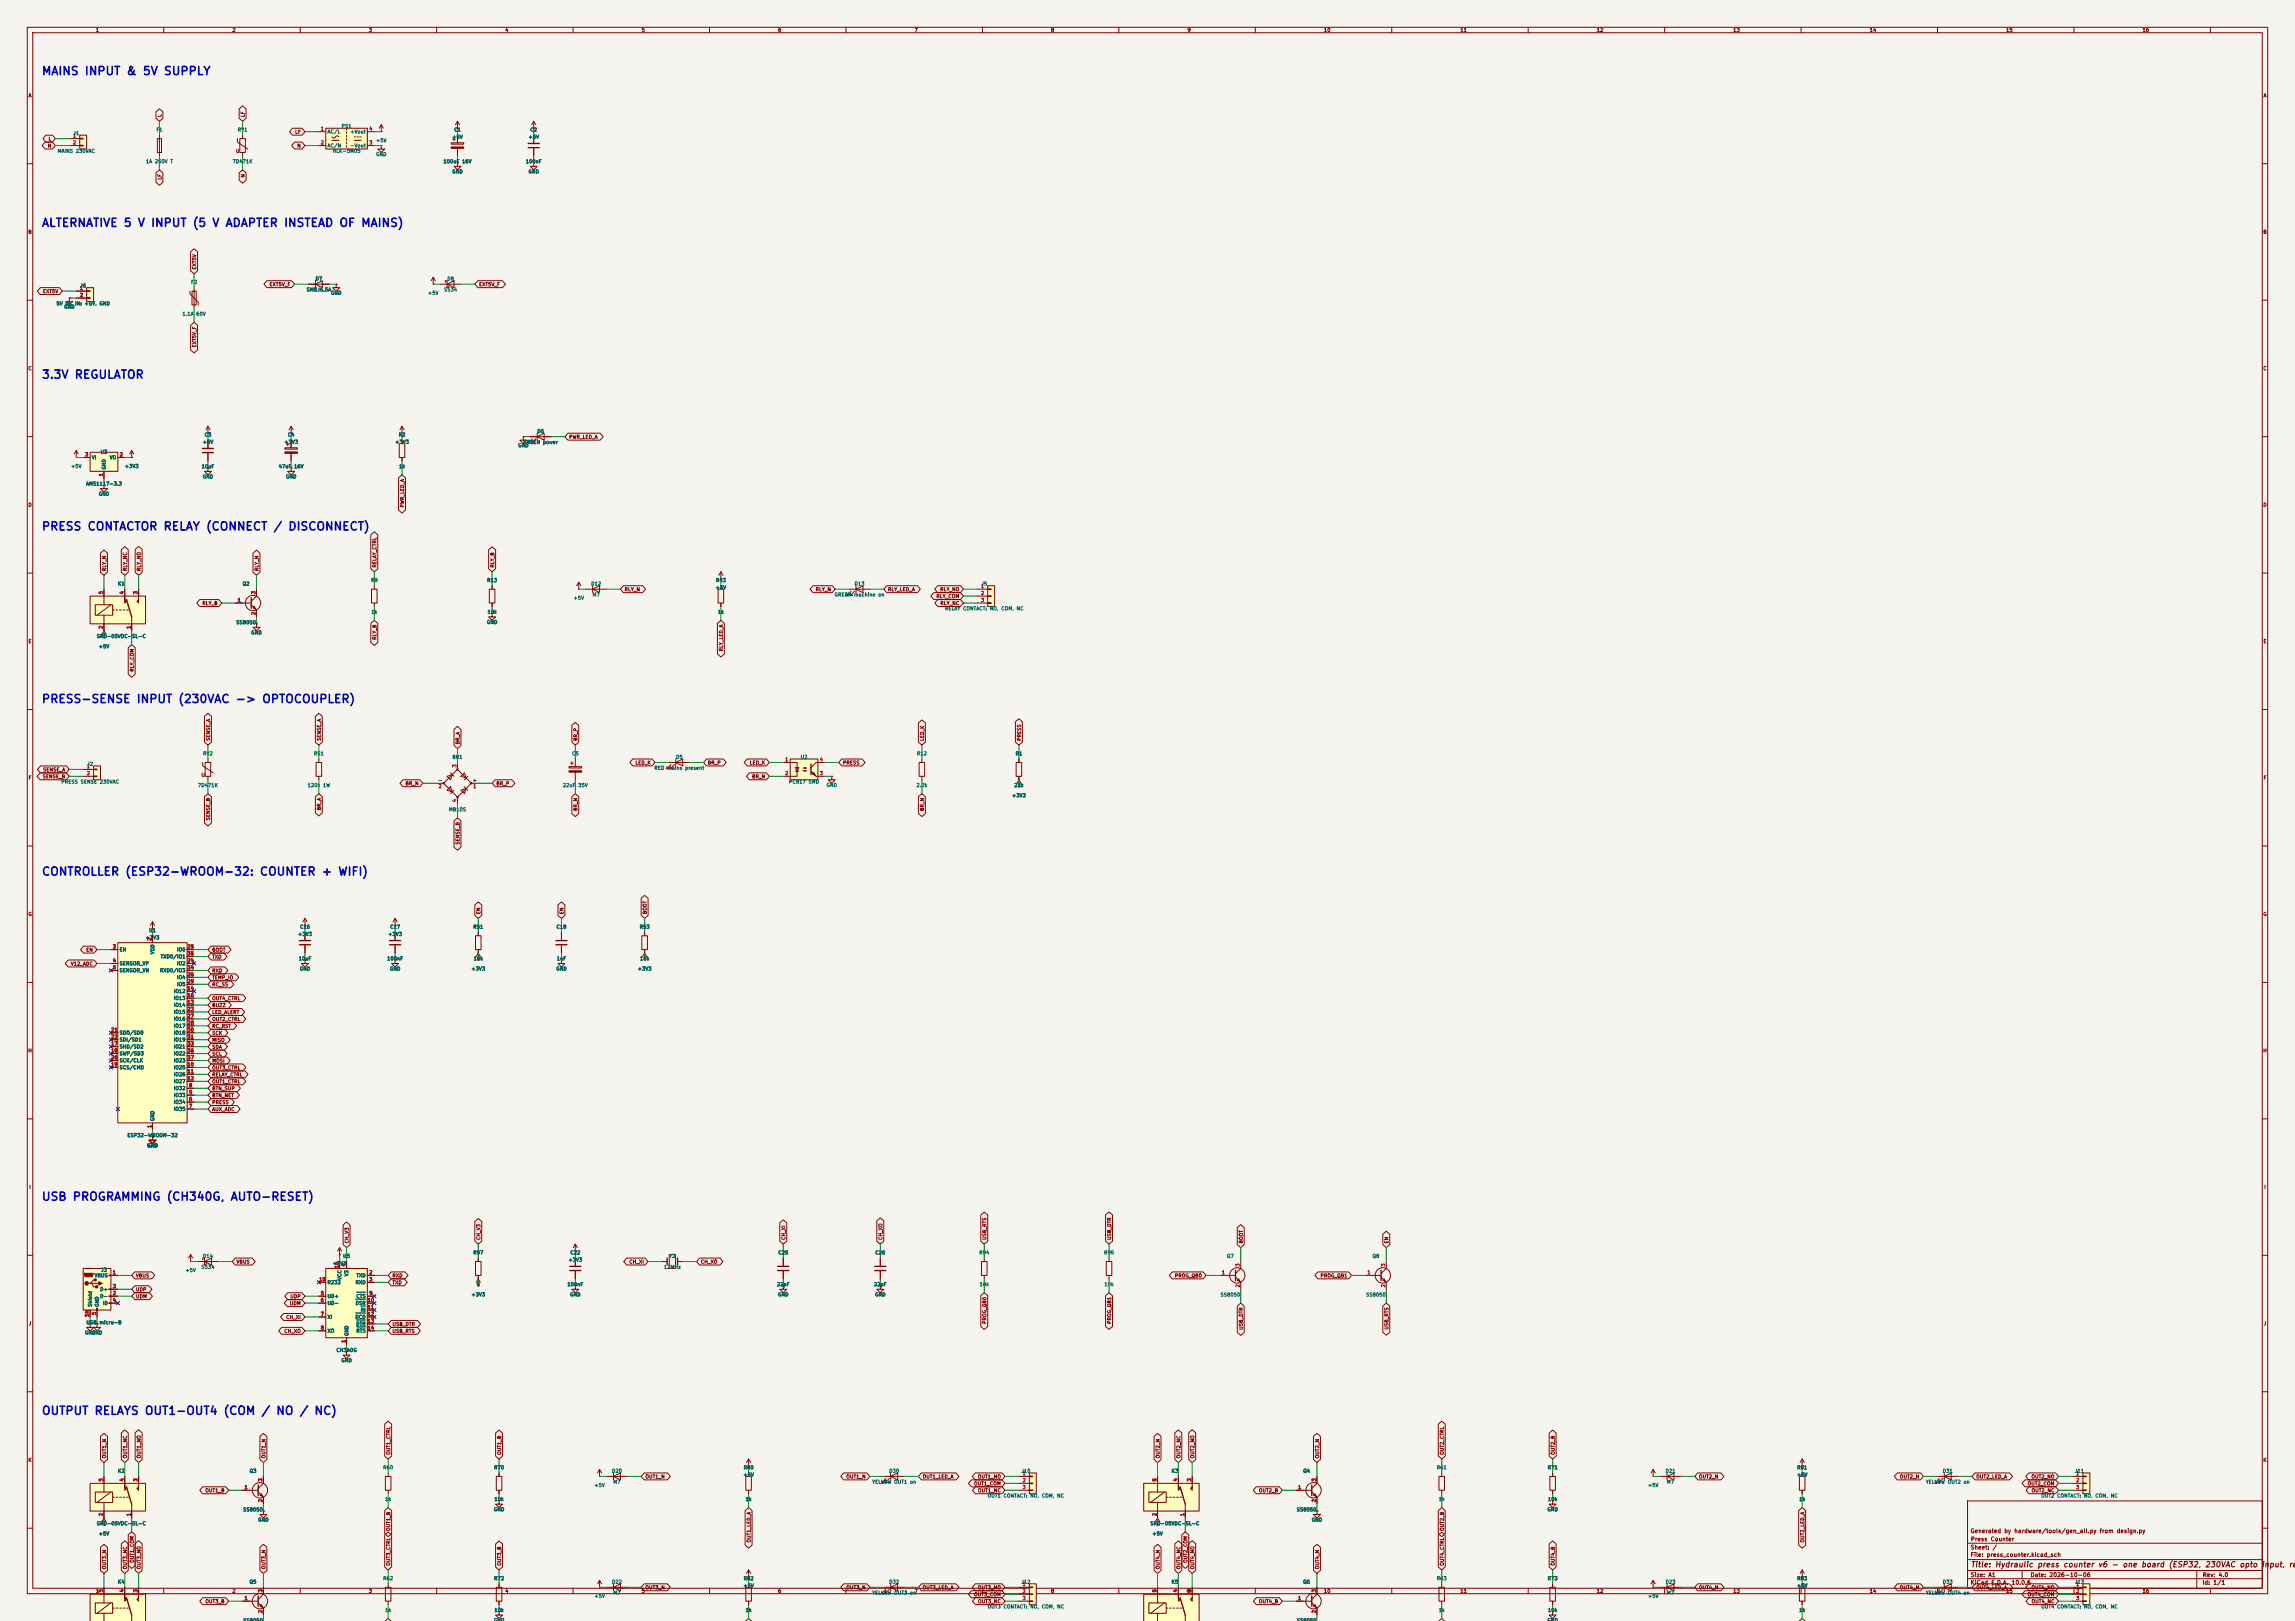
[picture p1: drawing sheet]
<svg xmlns="http://www.w3.org/2000/svg" width="841mm" height="594mm" viewBox="0 0 841 594" stroke-linecap="round" stroke-linejoin="round" font-family="sans-serif">
<defs><g id="words">
<g font-size="3" fill="#0000c2">
<text x="15.1" y="28.3">MAINS INPUT &amp; 5V SUPPLY</text>
<text x="15.1" y="83.9">ALTERNATIVE 5 V INPUT (5 V ADAPTER INSTEAD OF MAINS)</text>
<text x="15.1" y="139.5">3.3V REGULATOR</text>
<text x="15.1" y="195.1">PRESS CONTACTOR RELAY (CONNECT / DISCONNECT)</text>
<text x="15.1" y="258.4">PRESS-SENSE INPUT (230VAC -&gt; OPTOCOUPLER)</text>
<text x="15.1" y="321.6">CONTROLLER (ESP32-WROOM-32: COUNTER + WIFI)</text>
<text x="15.1" y="440.7">USB PROGRAMMING (CH340G, AUTO-RESET)</text>
<text x="15.1" y="519.2">OUTPUT RELAYS OUT1-OUT4 (COM / NO / NC)</text>
</g>
<text font-size="2" fill="#840000" x="722" y="574.8">Title: Hydraulic press counter v6 - one board (ESP32, 230VAC opto input, rel</text>
<g font-size="1.5" fill="#840000">
<text x="721.9" y="562.1">Generated by hardware/tools/gen_all.py from design.py</text>
<text x="721.9" y="568.1">Sheet: /</text>
<text x="722" y="565.1">Press Counter</text>
<text x="721.9" y="570.8">File: press_counter.kicad_sch</text>
<text x="721.9" y="581">KiCad E.D.A. 10.0.6</text>
<text x="721.9" y="578.2">Size: A1</text>
<text x="743.9" y="578.2">Date: 2026-10-06</text>
<text x="806.9" y="581">Id: 1/1</text>
<text x="807" y="578.2">Rev: 4.0</text>
</g>
<g font-size="1.3" fill="#840000">
<text x="35" y="12">1</text>
<text x="85" y="12">2</text>
<text x="135" y="12">3</text>
<text x="185" y="12">4</text>
<text x="235" y="12">5</text>
<text x="285" y="12">6</text>
<text x="335" y="12">7</text>
<text x="385" y="12">8</text>
<text x="435" y="12">9</text>
<text x="485" y="12">10</text>
<text x="535" y="12">11</text>
<text x="585" y="12">12</text>
<text x="635" y="12">13</text>
<text x="685" y="12">14</text>
<text x="735" y="12">15</text>
<text x="785" y="12">16</text>
<text x="10.3" y="36">A</text>
<text x="829.3" y="36">A</text>
<text x="59.5" y="43" transform="rotate(-90 59.5 43)">L</text>
<text x="90" y="43" transform="rotate(-90 90 43)">LF</text>
<text x="17.6" y="51.9">L</text>
<text x="108" y="49.3">LF</text>
<text x="17.3" y="54.4">N</text>
<text x="86.3" y="56.3">U</text>
<text x="108.8" y="54.4">N</text>
<text x="90" y="65.2" transform="rotate(-90 90 65.2)">N</text>
<text x="59.5" y="66" transform="rotate(-90 59.5 66)">LF</text>
<text x="10.2" y="86">B</text>
<text x="829.2" y="86">B</text>
<text x="72.2" y="98.9" transform="rotate(-90 72.2 98.9)">EXT5V</text>
<text x="15.6" y="107.7">EXT5V</text>
<text x="98.6" y="105.2">EXT5V_F</text>
<text x="175.4" y="105.2">EXT5V_F</text>
<text x="72.2" y="127.4" transform="rotate(-90 72.2 127.4)">EXT5V_F</text>
<text x="10.2" y="136">C</text>
<text x="829.2" y="136">C</text>
<text x="208.4" y="161.1">PWR_LED_A</text>
<text x="10.2" y="186">D</text>
<text x="829.2" y="186">D</text>
<text x="148.4" y="186.1" transform="rotate(-90 148.4 186.1)">PWR_LED_A</text>
<text x="39.2" y="209.4" transform="rotate(-90 39.2 209.4)">RLY_N</text>
<text x="46.8" y="209.4" transform="rotate(-90 46.8 209.4)">RLY_NC</text>
<text x="51.9" y="209.4" transform="rotate(-90 51.9 209.4)">RLY_NO</text>
<text x="95" y="209.4" transform="rotate(-90 95 209.4)">RLY_N</text>
<text x="138.2" y="208.1" transform="rotate(-90 138.2 208.1)">RELAY_CTRL</text>
<text x="181.4" y="208.1" transform="rotate(-90 181.4 208.1)">RLY_B</text>
<text x="228.7" y="217">RLY_N</text>
<text x="298.7" y="217">RLY_N</text>
<text x="325.3" y="217">RLY_LED_A</text>
<text x="343" y="219.5">RLY_COM</text>
<text x="344.4" y="217">RLY_NO</text>
<text x="74" y="222">RLY_B</text>
<text x="344.4" y="222">RLY_NC</text>
<text x="10.3" y="236">E</text>
<text x="138.2" y="234.6" transform="rotate(-90 138.2 234.6)">RLY_B</text>
<text x="265.2" y="238.8" transform="rotate(-90 265.2 238.8)">RLY_LED_A</text>
<text x="829.3" y="236">E</text>
<text x="49.3" y="246.3" transform="rotate(-90 49.3 246.3)">RLY_COM</text>
<text x="77.3" y="271.6" transform="rotate(-90 77.3 271.6)">SENSE_A</text>
<text x="117.9" y="271.6" transform="rotate(-90 117.9 271.6)">SENSE_A</text>
<text x="168.7" y="272.9" transform="rotate(-90 168.7 272.9)">BR_A</text>
<text x="211.9" y="271.6" transform="rotate(-90 211.9 271.6)">BR_P</text>
<text x="338.9" y="271.6" transform="rotate(-90 338.9 271.6)">LED_K</text>
<text x="374.4" y="271.6" transform="rotate(-90 374.4 271.6)">PRESS</text>
<text x="232.7" y="280.5">LED_K</text>
<text x="259.2" y="280.5">BR_P</text>
<text x="274.6" y="280.5">LED_K</text>
<text x="308.7" y="280.5">PRESS</text>
<text x="10.3" y="286">F</text>
<text x="15.5" y="285.5">SENSE_B</text>
<text x="15.6" y="283">SENSE_A</text>
<text x="73.6" y="284.9">U</text>
<text x="275.4" y="285.5">BR_N</text>
<text x="829.3" y="286">F</text>
<text x="148.4" y="288.1">BR_N</text>
<text x="181.7" y="288.1">BR_P</text>
<text x="117.9" y="297.1" transform="rotate(-90 117.9 297.1)">BR_A</text>
<text x="211.9" y="297.3" transform="rotate(-90 211.9 297.3)">BR_N</text>
<text x="338.9" y="297.3" transform="rotate(-90 338.9 297.3)">BR_N</text>
<text x="77.3" y="300.8" transform="rotate(-90 77.3 300.8)">SENSE_B</text>
<text x="168.7" y="309.7" transform="rotate(-90 168.7 309.7)">SENSE_B</text>
<text x="10.2" y="336">G</text>
<text x="176.3" y="335.1" transform="rotate(-90 176.3 335.1)">EN</text>
<text x="206.8" y="335.1" transform="rotate(-90 206.8 335.1)">EN</text>
<text x="237.3" y="335.1" transform="rotate(-90 237.3 335.1)">BOOT</text>
<text x="829.2" y="336">G</text>
<text x="31.4" y="349">EN</text>
<text x="77.6" y="349">BOOT</text>
<text x="77.6" y="351.6">TXD</text>
<text x="25.8" y="354.1">V12_ADC</text>
<text x="77.6" y="359.2">TEMP_IO</text>
<text x="77.6" y="356.7">RXD</text>
<text x="77.6" y="361.7">RC_SS</text>
<text x="77.6" y="366.8">OUT4_CTRL</text>
<text x="77.6" y="369.4">BUZZ</text>
<text x="77.6" y="371.9">LED_ALERT</text>
<text x="77.6" y="374.4">OUT2_CTRL</text>
<text x="77.6" y="377">RC_RST</text>
<text x="77.6" y="379.5">SCK</text>
<text x="77.6" y="382.1">MISO</text>
<text x="10.2" y="386">H</text>
<text x="77.6" y="387.1">SCL</text>
<text x="77.6" y="389.7">MOSI</text>
<text x="77.6" y="384.6">SDA</text>
<text x="829.2" y="386">H</text>
<text x="77.6" y="392.2">OUT3_CTRL</text>
<text x="77.6" y="394.8">RELAY_CTRL</text>
<text x="77.6" y="399.8">BTN_SUP</text>
<text x="77.6" y="397.3">OUT1_CTRL</text>
<text x="77.6" y="404.9">PRESS</text>
<text x="77.6" y="407.5">AUX_ADC</text>
<text x="77.6" y="402.4">BTN_NET</text>
<text x="10.6" y="436">I</text>
<text x="829.6" y="436">I</text>
<text x="128.1" y="455.8" transform="rotate(-90 128.1 455.8)">CH_V3</text>
<text x="176.3" y="454.5" transform="rotate(-90 176.3 454.5)">CH_V3</text>
<text x="288.1" y="454.5" transform="rotate(-90 288.1 454.5)">CH_XI</text>
<text x="323.6" y="454.5" transform="rotate(-90 323.6 454.5)">CH_XO</text>
<text x="361.7" y="454.5" transform="rotate(-90 361.7 454.5)">USB_RTS</text>
<text x="407.5" y="454.5" transform="rotate(-90 407.5 454.5)">USB_DTR</text>
<text x="455.7" y="455.8" transform="rotate(-90 455.7 455.8)">BOOT</text>
<text x="509.1" y="455.8" transform="rotate(-90 509.1 455.8)">EN</text>
<text x="86.5" y="463.3">VBUS</text>
<text x="230.5" y="463.3">CH_XI</text>
<text x="256.7" y="463.3">CH_XO</text>
<text x="49.7" y="468.4">VBUS</text>
<text x="49.7" y="473.5">UDP</text>
<text x="143.6" y="468.4">RXD</text>
<text x="143.6" y="471">TXD</text>
<text x="430.4" y="468.4">PROG_QB0</text>
<text x="483.7" y="468.4">PROG_QB1</text>
<text x="49.7" y="476">UDM</text>
<text x="106.1" y="478.6">UDM</text>
<text x="106.2" y="476">UDP</text>
<text x="10.4" y="486">J</text>
<text x="104.7" y="483.7">CH_XI</text>
<text x="361.7" y="485.3" transform="rotate(-90 361.7 485.3)">PROG_QB0</text>
<text x="407.5" y="485.3" transform="rotate(-90 407.5 485.3)">PROG_QB1</text>
<text x="829.4" y="486">J</text>
<text x="104" y="488.7">CH_XO</text>
<text x="143.6" y="486.2">USB_DTR</text>
<text x="143.6" y="488.7">USB_RTS</text>
<text x="455.7" y="487.5" transform="rotate(-90 455.7 487.5)">USB_DTR</text>
<text x="509.1" y="487.4" transform="rotate(-90 509.1 487.4)">USB_RTS</text>
<text x="143.3" y="533.3" transform="rotate(-90 143.3 533.3)">OUT1_CTRL</text>
<text x="183.9" y="533.3" transform="rotate(-90 183.9 533.3)">OUT1_B</text>
<text x="529.4" y="533.3" transform="rotate(-90 529.4 533.3)">OUT2_CTRL</text>
<text x="570" y="533.3" transform="rotate(-90 570 533.3)">OUT2_B</text>
<text x="10.2" y="536">K</text>
<text x="39.2" y="534.5" transform="rotate(-90 39.2 534.5)">OUT1_N</text>
<text x="46.8" y="534.5" transform="rotate(-90 46.8 534.5)">OUT1_NC</text>
<text x="51.9" y="534.5" transform="rotate(-90 51.9 534.5)">OUT1_NO</text>
<text x="97.6" y="534.5" transform="rotate(-90 97.6 534.5)">OUT1_N</text>
<text x="425.2" y="534.5" transform="rotate(-90 425.2 534.5)">OUT2_N</text>
<text x="432.9" y="534.5" transform="rotate(-90 432.9 534.5)">OUT2_NC</text>
<text x="437.9" y="534.5" transform="rotate(-90 437.9 534.5)">OUT2_NO</text>
<text x="483.7" y="534.5" transform="rotate(-90 483.7 534.5)">OUT2_N</text>
<text x="829.2" y="536">K</text>
<text x="236.4" y="542.1">OUT1_N</text>
<text x="310" y="542.1">OUT1_N</text>
<text x="338" y="542.1">OUT1_LED_A</text>
<text x="356.8" y="544.6">OUT1_COM</text>
<text x="358.2" y="542.1">OUT1_NO</text>
<text x="622.4" y="542.1">OUT2_N</text>
<text x="696.1" y="542.1">OUT2_N</text>
<text x="724" y="542.1">OUT2_LED_A</text>
<text x="742.9" y="544.6">OUT2_COM</text>
<text x="744.3" y="542.1">OUT2_NO</text>
<text x="75.1" y="547.2">OUT1_B</text>
<text x="358.2" y="547.2">OUT1_NC</text>
<text x="461.2" y="547.2">OUT2_B</text>
<text x="744.3" y="547.2">OUT2_NC</text>
<text x="143.3" y="561.2" transform="rotate(-90 143.3 561.2)">OUT1_B</text>
<text x="529.4" y="561.2" transform="rotate(-90 529.4 561.2)">OUT2_B</text>
<text x="275.4" y="565.4" transform="rotate(-90 275.4 565.4)">OUT1_LED_A</text>
<text x="661.5" y="565.4" transform="rotate(-90 661.5 565.4)">OUT2_LED_A</text>
<text x="39.2" y="575.2" transform="rotate(-90 39.2 575.2)">OUT3_N</text>
<text x="46.8" y="575.2" transform="rotate(-90 46.8 575.2)">OUT3_NC</text>
<text x="49.3" y="572.9" transform="rotate(-90 49.3 572.9)">OUT1_COM</text>
<text x="51.9" y="575.2" transform="rotate(-90 51.9 575.2)">OUT3_NO</text>
<text x="97.6" y="575.2" transform="rotate(-90 97.6 575.2)">OUT3_N</text>
<text x="143.3" y="573.9" transform="rotate(-90 143.3 573.9)">OUT3_CTRL</text>
<text x="183.9" y="573.9" transform="rotate(-90 183.9 573.9)">OUT3_B</text>
<text x="425.2" y="575.2" transform="rotate(-90 425.2 575.2)">OUT4_N</text>
<text x="432.9" y="575.2" transform="rotate(-90 432.9 575.2)">OUT4_NC</text>
<text x="435.4" y="572.9" transform="rotate(-90 435.4 572.9)">OUT2_COM</text>
<text x="437.9" y="575.2" transform="rotate(-90 437.9 575.2)">OUT4_NO</text>
<text x="483.7" y="575.2" transform="rotate(-90 483.7 575.2)">OUT4_N</text>
<text x="529.4" y="573.9" transform="rotate(-90 529.4 573.9)">OUT4_CTRL</text>
<text x="570" y="573.9" transform="rotate(-90 570 573.9)">OUT4_B</text>
<text x="35" y="584">1</text>
<text x="75.1" y="587.8">OUT3_B</text>
<text x="85" y="584">2</text>
<text x="135" y="584">3</text>
<text x="185" y="584">4</text>
<text x="235" y="584">5</text>
<text x="236.4" y="582.7">OUT3_N</text>
<text x="285" y="584">6</text>
<text x="310" y="582.7">OUT3_N</text>
<text x="335" y="584">7</text>
<text x="338" y="582.7">OUT3_LED_A</text>
<text x="356.8" y="585.3">OUT3_COM</text>
<text x="358.2" y="582.7">OUT3_NO</text>
<text x="358.2" y="587.8">OUT3_NC</text>
<text x="385" y="584">8</text>
<text x="435" y="584">9</text>
<text x="461.2" y="587.8">OUT4_B</text>
<text x="485" y="584">10</text>
<text x="535" y="584">11</text>
<text x="585" y="584">12</text>
<text x="622.4" y="582.7">OUT4_N</text>
<text x="635" y="584">13</text>
<text x="685" y="584">14</text>
<text x="696.1" y="582.7">OUT4_N</text>
<text x="724" y="582.7">OUT4_LED_A</text>
<text x="735" y="584">15</text>
<text x="742.9" y="585.3">OUT4_COM</text>
<text x="744.3" y="582.7">OUT4_NO</text>
<text x="744.3" y="587.8">OUT4_NC</text>
<text x="785" y="584">16</text>
</g>
<g font-size="1.3" fill="#006464">
<text x="125" y="47.2">PS1</text>
<text x="26.7" y="49.8">J1</text>
<text x="57.1" y="48.5">F1</text>
<text x="87" y="48.5">RV1</text>
<text x="119.9" y="49.2">AC/L</text>
<text x="128.2" y="49.2">+Vout</text>
<text x="137.6" y="52.4">+5V</text>
<text x="165.6" y="51.2">+5V</text>
<text x="166.3" y="48.5">C1</text>
<text x="193.5" y="51.2">+5V</text>
<text x="194.2" y="48.5">C2</text>
<text x="20.9" y="56.3">MAINS 230VAC</text>
<text x="119.9" y="54.3">AC/N</text>
<text x="121.7" y="56.3">HLK-5M05</text>
<text x="128.2" y="54.3">-Vout</text>
<text x="137.6" y="57.5">GND</text>
<text x="53.3" y="60.1">1A 250V T</text>
<text x="85.1" y="60.1">7D471K</text>
<text x="162.3" y="60.1">100uF 16V</text>
<text x="165.6" y="63.9">GND</text>
<text x="192.5" y="60.1">100nF</text>
<text x="193.5" y="63.9">GND</text>
<text x="29.3" y="105.6">J6</text>
<text x="69.8" y="104.4">F2</text>
<text x="112.2" y="107.1">SMBJ6.5A</text>
<text x="115.5" y="103.1">D7</text>
<text x="162.6" y="107.1">SS34</text>
<text x="163.7" y="103.1">D8</text>
<text x="20.6" y="112.2">5V DC IN: +5V, GND</text>
<text x="23.3" y="113.4">GND</text>
<text x="121.1" y="108.3">GND</text>
<text x="156.7" y="108.3">+5V</text>
<text x="66.7" y="116">1.1A</text>
<text x="71.8" y="116">60V</text>
<text x="74.8" y="160.3">C3</text>
<text x="105.3" y="160.3">C4</text>
<text x="146" y="160.3">R2</text>
<text x="196.8" y="159">D6</text>
<text x="36.7" y="166.6">U3</text>
<text x="74.1" y="162.9">+5V</text>
<text x="104" y="162.9">+3V3</text>
<text x="144.7" y="162.9">+3V3</text>
<text x="189.7" y="164.2">GND</text>
<text x="191.7" y="163">GREEN power</text>
<text x="25.9" y="171.8">+5V</text>
<text x="33.5" y="168.6">VI</text>
<text x="39.1" y="172.2" transform="rotate(-90 39.1 172.2)">GND</text>
<text x="40" y="168.6">VO</text>
<text x="45.6" y="171.8">+3V3</text>
<text x="73.7" y="171.9">10uF</text>
<text x="102" y="171.9">47uF 16V</text>
<text x="146.1" y="171.9">1k</text>
<text x="31.4" y="178.2">AMS1117-3.3</text>
<text x="74.1" y="175.6">GND</text>
<text x="104.6" y="175.6">GND</text>
<text x="36" y="182">GND</text>
<text x="43.1" y="214.9">K1</text>
<text x="88.8" y="214.9">Q2</text>
<text x="135.8" y="213.6">R9</text>
<text x="178.4" y="213.6">R13</text>
<text x="216.5" y="214.9">D12</text>
<text x="262.2" y="213.6">R43</text>
<text x="313" y="214.9">D13</text>
<text x="359.5" y="214.9">J5</text>
<text x="210" y="220.1">+5V</text>
<text x="217" y="218.9">M7</text>
<text x="262.1" y="216.3">+5V</text>
<text x="305.7" y="218.9">GREEN machine on</text>
<text x="135.9" y="225.2">1k</text>
<text x="178.5" y="225.2">10k</text>
<text x="262.9" y="225.2">1k</text>
<text x="346.1" y="223.9">RELAY CONTACT: NO, COM, NC</text>
<text x="86.4" y="229">SS8050</text>
<text x="91.9" y="232.8">GND</text>
<text x="178.3" y="229">GND</text>
<text x="35.3" y="234.1">SRD-05VDC-SL-C</text>
<text x="36" y="237.8">+5V</text>
<text x="31.8" y="280.9">J2</text>
<text x="74.3" y="277.1">RV2</text>
<text x="114.9" y="277.1">RS1</text>
<text x="165.6" y="278.4">BR1</text>
<text x="209.5" y="277.1">C5</text>
<text x="247.6" y="278.4">D5</text>
<text x="293.2" y="278.4">U2</text>
<text x="335.8" y="277.1">R12</text>
<text x="372" y="277.1">R1</text>
<text x="22.3" y="287.4">PRESS SENSE 230VAC</text>
<text x="160.4" y="286.9">-</text>
<text x="173.1" y="286.9">+</text>
<text x="239.7" y="282.4">RED mains present</text>
<text x="289" y="287.4">PC817 SMD</text>
<text x="72.4" y="288.7">7D471K</text>
<text x="112.6" y="288.7">120k 1W</text>
<text x="206.1" y="288.7">22uF</text>
<text x="211.8" y="288.7">35V</text>
<text x="302.7" y="288.6">GND</text>
<text x="335.7" y="288.7">2.2k</text>
<text x="370.7" y="292.5">+3V3</text>
<text x="371.5" y="288.7">22k</text>
<text x="164.3" y="297.6">MB10S</text>
<text x="54.5" y="341.9">U1</text>
<text x="109.8" y="340.6">C16</text>
<text x="142.8" y="340.6">C17</text>
<text x="173.3" y="340.6">R51</text>
<text x="203.8" y="340.6">C18</text>
<text x="234.2" y="340.6">R53</text>
<text x="53.2" y="344.5">+3V3</text>
<text x="109.1" y="343.3">+3V3</text>
<text x="142.1" y="343.3">+3V3</text>
<text x="43.7" y="348.9">EN</text>
<text x="56.8" y="349.8" transform="rotate(-90 56.8 349.8)">VDD</text>
<text x="58.7" y="351.5">TXD0/IO1</text>
<text x="64.7" y="348.9">IO0</text>
<text x="109.3" y="352.2">10uF</text>
<text x="141.7" y="352.2">100nF</text>
<text x="173.4" y="352.2">10k</text>
<text x="203.9" y="352.2">1uF</text>
<text x="234.4" y="352.2">10k</text>
<text x="43.7" y="354">SENSOR_VP</text>
<text x="43.7" y="356.6">SENSOR_VN</text>
<text x="58.4" y="356.6">RXD0/IO3</text>
<text x="64.7" y="354">IO2</text>
<text x="64.7" y="359.1">IO4</text>
<text x="109.7" y="356">GND</text>
<text x="142.7" y="356">GND</text>
<text x="172.6" y="356">+3V3</text>
<text x="203.7" y="356">GND</text>
<text x="233.6" y="356">+3V3</text>
<text x="63.5" y="364.2">IO12</text>
<text x="64.7" y="361.6">IO5</text>
<text x="63.5" y="369.3">IO14</text>
<text x="63.5" y="366.7">IO13</text>
<text x="63.5" y="371.8">IO15</text>
<text x="63.5" y="374.3">IO16</text>
<text x="63.5" y="376.9">IO17</text>
<text x="43.7" y="379.4">SDO/SD0</text>
<text x="43.7" y="382">SDI/SD1</text>
<text x="63.5" y="379.4">IO18</text>
<text x="63.5" y="382">IO19</text>
<text x="43.7" y="384.5">SHD/SD2</text>
<text x="43.7" y="387">SWP/SD3</text>
<text x="43.7" y="389.6">SCK/CLK</text>
<text x="63.5" y="384.5">IO21</text>
<text x="63.5" y="387">IO22</text>
<text x="63.5" y="389.6">IO23</text>
<text x="43.7" y="392.1">SCS/CMD</text>
<text x="63.5" y="392.1">IO25</text>
<text x="63.5" y="394.7">IO26</text>
<text x="63.5" y="399.7">IO32</text>
<text x="63.5" y="397.2">IO27</text>
<text x="63.5" y="404.8">IO34</text>
<text x="63.5" y="407.4">IO35</text>
<text x="63.5" y="402.3">IO33</text>
<text x="56.8" y="411" transform="rotate(-90 56.8 411)">GND</text>
<text x="46.5" y="417">ESP32-WROOM-32</text>
<text x="53.8" y="420.7">GND</text>
<text x="74.2" y="461.2">D14</text>
<text x="125.6" y="461.2">U5</text>
<text x="173.3" y="460">R97</text>
<text x="208.8" y="460">C22</text>
<text x="245.1" y="461.2">Y2</text>
<text x="285" y="460">C25</text>
<text x="320.6" y="460">C26</text>
<text x="358.7" y="460">R94</text>
<text x="404.4" y="460">R95</text>
<text x="449.5" y="461.2">Q7</text>
<text x="502.8" y="461.2">Q8</text>
<text x="36.9" y="466.3">J3</text>
<text x="67.8" y="466.4">+5V</text>
<text x="73.7" y="465.2">SS34</text>
<text x="121.8" y="463.9">+3V3</text>
<text x="128" y="467.9" transform="rotate(-90 128 467.9)">V3</text>
<text x="208.2" y="462.6">+3V3</text>
<text x="243.1" y="465.2">12MHz</text>
<text x="34.5" y="468.3">VBUS</text>
<text x="36.6" y="473.4">D+</text>
<text x="119.9" y="470.9">R232</text>
<text x="125.4" y="469.2" transform="rotate(-90 125.4 469.2)">VCC</text>
<text x="130.1" y="470.9">RXD</text>
<text x="130.4" y="468.3">TXD</text>
<text x="174.5" y="471.6">0</text>
<text x="207.8" y="471.6">100nF</text>
<text x="284.6" y="471.6">22pF</text>
<text x="320.1" y="471.6">22pF</text>
<text x="358.8" y="471.6">10k</text>
<text x="404.5" y="471.6">10k</text>
<text x="34" y="479.1" transform="rotate(-90 34 479.1)">Shield</text>
<text x="36.5" y="479.1" transform="rotate(-90 36.5 479.1)">GND</text>
<text x="36.6" y="475.9">D-</text>
<text x="37.5" y="478.5">ID</text>
<text x="119.9" y="475.9">UD+</text>
<text x="119.9" y="478.5">UD-</text>
<text x="130.1" y="478.5">DSR</text>
<text x="130.4" y="475.9">CTS</text>
<text x="172.6" y="475.3">+3V3</text>
<text x="208.8" y="475.3">GND</text>
<text x="285" y="475.3">GND</text>
<text x="320.5" y="475.3">GND</text>
<text x="447.1" y="475.4">SS8050</text>
<text x="500.4" y="475.4">SS8050</text>
<text x="31.5" y="485.6">USB micro-B</text>
<text x="119.9" y="483.6">XI</text>
<text x="130.1" y="483.6">DCD</text>
<text x="132" y="481">RI</text>
<text x="31" y="489.3">GND</text>
<text x="33.5" y="489.3">GND</text>
<text x="119.9" y="488.6">XO</text>
<text x="128" y="489.7" transform="rotate(-90 128 489.7)">GND</text>
<text x="130.4" y="486.1">DTR</text>
<text x="130.4" y="488.6">RTS</text>
<text x="123.1" y="495.7">CH340G</text>
<text x="124.9" y="499.5">GND</text>
<text x="43.1" y="540">K2</text>
<text x="91.3" y="540">Q3</text>
<text x="140.3" y="538.7">R60</text>
<text x="180.9" y="538.7">R70</text>
<text x="224.1" y="540">D20</text>
<text x="272.3" y="538.7">R80</text>
<text x="325.7" y="540">D30</text>
<text x="374.1" y="540">J10</text>
<text x="429.2" y="540">K3</text>
<text x="477.4" y="540">Q4</text>
<text x="526.3" y="538.7">R61</text>
<text x="567" y="538.7">R71</text>
<text x="610.2" y="540">D21</text>
<text x="658.4" y="538.7">R81</text>
<text x="711.8" y="540">D31</text>
<text x="760.2" y="540">J11</text>
<text x="217.6" y="545.2">+5V</text>
<text x="224.6" y="544">M7</text>
<text x="272.3" y="541.4">+5V</text>
<text x="319.5" y="544">YELLOW OUT1 on</text>
<text x="603.7" y="545.2">+5V</text>
<text x="610.7" y="544">M7</text>
<text x="658.3" y="541.4">+5V</text>
<text x="705.5" y="544">YELLOW OUT2 on</text>
<text x="141" y="550.3">1k</text>
<text x="181" y="550.3">10k</text>
<text x="273.1" y="550.3">1k</text>
<text x="361.8" y="549.1">OUT1 CONTACT: NO, COM, NC</text>
<text x="527.1" y="550.3">1k</text>
<text x="567.1" y="550.3">10k</text>
<text x="659.2" y="550.3">1k</text>
<text x="747.8" y="549.1">OUT2 CONTACT: NO, COM, NC</text>
<text x="89" y="554.1">SS8050</text>
<text x="94.5" y="557.9">GND</text>
<text x="180.8" y="554.1">GND</text>
<text x="475" y="554.1">SS8050</text>
<text x="480.5" y="557.9">GND</text>
<text x="566.9" y="554.1">GND</text>
<text x="35.3" y="559.2">SRD-05VDC-SL-C</text>
<text x="36" y="563">+5V</text>
<text x="421.4" y="559.2">SRD-05VDC-SL-C</text>
<text x="422.1" y="563">+5V</text>
<text x="43.1" y="580.6">K4</text>
<text x="91.3" y="580.6">Q5</text>
<text x="140.3" y="579.4">R62</text>
<text x="180.9" y="579.4">R72</text>
<text x="224.1" y="580.6">D22</text>
<text x="272.3" y="579.4">R82</text>
<text x="325.7" y="580.6">D32</text>
<text x="374.1" y="580.6">J12</text>
<text x="429.2" y="580.6">K5</text>
<text x="477.4" y="580.6">Q6</text>
<text x="526.3" y="579.4">R63</text>
<text x="567" y="579.4">R73</text>
<text x="610.2" y="580.6">D23</text>
<text x="658.4" y="579.4">R83</text>
<text x="711.8" y="580.6">D33</text>
<text x="760.2" y="580.6">J13</text>
<text x="217.6" y="585.8">+5V</text>
<text x="224.6" y="584.6">M7</text>
<text x="272.3" y="582">+5V</text>
<text x="319.5" y="584.6">YELLOW OUT3 on</text>
<text x="603.7" y="585.8">+5V</text>
<text x="610.7" y="584.6">M7</text>
<text x="658.3" y="582">+5V</text>
<text x="705.5" y="584.6">YELLOW OUT4 on</text>
<text x="141" y="591">1k</text>
<text x="181" y="591">10k</text>
<text x="273.1" y="591">1k</text>
<text x="361.8" y="589.7">OUT3 CONTACT: NO, COM, NC</text>
<text x="527.1" y="591">1k</text>
<text x="567.1" y="591">10k</text>
<text x="659.2" y="591">1k</text>
<text x="747.8" y="589.7">OUT4 CONTACT: NO, COM, NC</text>
<text x="89" y="594.8">SS8050</text>
<text x="180.8" y="594.7">GND</text>
<text x="475" y="594.8">SS8050</text>
<text x="566.9" y="594.7">GND</text>
</g>
<g font-size="1.3" fill="#a90000">
<text x="26.6" y="50.7">1</text>
<text x="26.6" y="53.2">2</text>
<text x="117.4" y="48.1">1</text>
<text x="117.4" y="53.2">2</text>
<text x="135.2" y="53.2">3</text>
<text x="135.2" y="48.1">4</text>
<text x="29.1" y="106.5">1</text>
<text x="29.1" y="109.1">2</text>
<text x="31" y="167.5">3</text>
<text x="43.7" y="167.5">2</text>
<text x="38" y="174.7" transform="rotate(-90 38 174.7)">1</text>
<text x="359.3" y="215.8">1</text>
<text x="38" y="217.9" transform="rotate(-90 38 217.9)">5</text>
<text x="45.6" y="217.9" transform="rotate(-90 45.6 217.9)">4</text>
<text x="50.7" y="217.9" transform="rotate(-90 50.7 217.9)">3</text>
<text x="86.9" y="220.8">1</text>
<text x="93.8" y="217.9" transform="rotate(-90 93.8 217.9)">3</text>
<text x="359.3" y="218.3">2</text>
<text x="359.3" y="220.8">3</text>
<text x="93.8" y="225.5" transform="rotate(-90 93.8 225.5)">2</text>
<text x="38" y="230.6" transform="rotate(-90 38 230.6)">2</text>
<text x="48.1" y="230.6" transform="rotate(-90 48.1 230.6)">1</text>
<text x="31.7" y="281.8">1</text>
<text x="167.5" y="281.4" transform="rotate(-90 167.5 281.4)">3</text>
<text x="287.6" y="279.3">1</text>
<text x="300.3" y="279.3">4</text>
<text x="31.7" y="284.3">2</text>
<text x="287.6" y="284.3">2</text>
<text x="300.3" y="284.3">3</text>
<text x="160.6" y="289.1">2</text>
<text x="173.3" y="289.1">1</text>
<text x="167.5" y="294.1" transform="rotate(-90 167.5 294.1)">4</text>
<text x="41.2" y="347.8">3</text>
<text x="55.7" y="344.9" transform="rotate(-90 55.7 344.9)">2</text>
<text x="68.5" y="347.8">25</text>
<text x="41.2" y="352.9">4</text>
<text x="68.5" y="352.9">24</text>
<text x="68.5" y="350.4">35</text>
<text x="41.2" y="355.5">5</text>
<text x="68.5" y="358">26</text>
<text x="68.5" y="355.5">34</text>
<text x="68.5" y="363.1">14</text>
<text x="68.5" y="365.6">16</text>
<text x="68.5" y="360.5">29</text>
<text x="68.5" y="368.2">13</text>
<text x="68.5" y="370.7">23</text>
<text x="68.5" y="373.2">27</text>
<text x="68.5" y="375.8">28</text>
<text x="40.6" y="383.4">17</text>
<text x="40.6" y="378.3">21</text>
<text x="40.6" y="380.9">22</text>
<text x="68.5" y="378.3">30</text>
<text x="68.5" y="380.9">31</text>
<text x="68.5" y="383.4">33</text>
<text x="40.6" y="385.9">18</text>
<text x="40.6" y="388.5">20</text>
<text x="68.5" y="385.9">36</text>
<text x="68.5" y="388.5">37</text>
<text x="40.6" y="391">19</text>
<text x="68.5" y="391">10</text>
<text x="68.5" y="393.6">11</text>
<text x="68.5" y="396.1">12</text>
<text x="69.1" y="398.6">8</text>
<text x="69.1" y="401.2">9</text>
<text x="69.1" y="403.7">6</text>
<text x="69.1" y="406.3">7</text>
<text x="55.7" y="413.5" transform="rotate(-90 55.7 413.5)">1</text>
<text x="41.2" y="467.2">1</text>
<text x="124.3" y="464.9" transform="rotate(-90 124.3 464.9)">16</text>
<text x="126.9" y="464.3" transform="rotate(-90 126.9 464.3)">4</text>
<text x="135.2" y="467.2">2</text>
<text x="447.6" y="467.2">1</text>
<text x="454.5" y="464.3" transform="rotate(-90 454.5 464.3)">3</text>
<text x="500.9" y="467.2">1</text>
<text x="507.9" y="464.3" transform="rotate(-90 507.9 464.3)">3</text>
<text x="41.2" y="472.3">3</text>
<text x="116.8" y="469.8">15</text>
<text x="135.2" y="469.8">3</text>
<text x="454.5" y="471.9" transform="rotate(-90 454.5 471.9)">2</text>
<text x="507.9" y="471.9" transform="rotate(-90 507.9 471.9)">2</text>
<text x="41.2" y="474.8">2</text>
<text x="41.2" y="477.4">4</text>
<text x="117.4" y="474.8">5</text>
<text x="117.4" y="477.4">6</text>
<text x="134.6" y="477.4">10</text>
<text x="134.6" y="479.9">11</text>
<text x="135.2" y="474.8">9</text>
<text x="32.9" y="482.7" transform="rotate(-90 32.9 482.7)">SH</text>
<text x="35.4" y="482.1" transform="rotate(-90 35.4 482.1)">5</text>
<text x="117.4" y="482.5">7</text>
<text x="134.6" y="482.5">12</text>
<text x="134.6" y="485">13</text>
<text x="117.4" y="487.5">8</text>
<text x="134.6" y="487.5">14</text>
<text x="126.9" y="492.2" transform="rotate(-90 126.9 492.2)">1</text>
<text x="38" y="543" transform="rotate(-90 38 543)">5</text>
<text x="45.6" y="543" transform="rotate(-90 45.6 543)">4</text>
<text x="50.7" y="543" transform="rotate(-90 50.7 543)">3</text>
<text x="89.4" y="546">1</text>
<text x="96.4" y="543" transform="rotate(-90 96.4 543)">3</text>
<text x="374.6" y="540.9">1</text>
<text x="374.6" y="543.4">2</text>
<text x="374.6" y="546">3</text>
<text x="424" y="543" transform="rotate(-90 424 543)">5</text>
<text x="431.7" y="543" transform="rotate(-90 431.7 543)">4</text>
<text x="436.7" y="543" transform="rotate(-90 436.7 543)">3</text>
<text x="475.5" y="546">1</text>
<text x="482.5" y="543" transform="rotate(-90 482.5 543)">3</text>
<text x="760.6" y="540.9">1</text>
<text x="760.6" y="543.4">2</text>
<text x="760.6" y="546">3</text>
<text x="96.4" y="550.6" transform="rotate(-90 96.4 550.6)">2</text>
<text x="482.5" y="550.6" transform="rotate(-90 482.5 550.6)">2</text>
<text x="38" y="555.7" transform="rotate(-90 38 555.7)">2</text>
<text x="48.1" y="555.7" transform="rotate(-90 48.1 555.7)">1</text>
<text x="424" y="555.7" transform="rotate(-90 424 555.7)">2</text>
<text x="434.2" y="555.7" transform="rotate(-90 434.2 555.7)">1</text>
<text x="374.6" y="581.5">1</text>
<text x="760.6" y="581.5">1</text>
<text x="38" y="583.7" transform="rotate(-90 38 583.7)">5</text>
<text x="45.6" y="583.7" transform="rotate(-90 45.6 583.7)">4</text>
<text x="50.7" y="583.7" transform="rotate(-90 50.7 583.7)">3</text>
<text x="89.4" y="586.6">1</text>
<text x="96.4" y="583.7" transform="rotate(-90 96.4 583.7)">3</text>
<text x="374.6" y="584.1">2</text>
<text x="374.6" y="586.6">3</text>
<text x="424" y="583.7" transform="rotate(-90 424 583.7)">5</text>
<text x="431.7" y="583.7" transform="rotate(-90 431.7 583.7)">4</text>
<text x="436.7" y="583.7" transform="rotate(-90 436.7 583.7)">3</text>
<text x="475.5" y="586.6">1</text>
<text x="482.5" y="583.7" transform="rotate(-90 482.5 583.7)">3</text>
<text x="760.6" y="584.1">2</text>
<text x="760.6" y="586.6">3</text>
<text x="96.4" y="591.3" transform="rotate(-90 96.4 591.3)">2</text>
<text x="482.5" y="591.3" transform="rotate(-90 482.5 591.3)">2</text>
</g>
</g></defs>
<path d="M0 0h841v594h-841z" fill="#f5f4ef" stroke="#f5f4ef" stroke-width=".37"/>
<g fill="none" stroke="#840000" stroke-width=".37">
<path d="M10 10h821v574h-821zM12 12h817v570h-817zM60 10v2M110 10v2M160 10v2M210 10v2M260 10v2M310 10v2M360 10v2M410 10v2M460 10v2M510 10v2"/>
<path d="M560 10v2M610 10v2M660 10v2M710 10v2M760 10v2M810 10v2M10 60h2M165.4 52.3h4.5v.5h-4.5zM165.9 51.1h1M166.4 50.5v1.1M167.6 47h.1M167.6 59.7v1.3h1.3l-1.3 1.2-1.2-1.2h1.2"/>
<path d="M167.6 59.7h.1M167.6 44.4v2.6M167.6 49.5v2.8M167.6 54.4v2.7M167.6 44.4l-.7 1.3M167.6 44.4l.8 1.3M195.6 47h.1M195.6 59.7v1.3h1.2l-1.2 1.2-1.3-1.2h1.3M195.6 59.7h.1M195.6 44.4v2.6M195.6 49.5v2.8M195.6 54.4v2.7"/>
<path d="M195.6 44.4l-.8 1.3M195.6 44.4l.7 1.3M829 60h2M10 110h2M113 104.1h7.6M115.6 104.1l2.5-1.2v2.5zM116.1 102.9h-.5v2.5M123.2 104.1v1.3h1.3l-1.3 1.3-1.3-1.3h1.3M123.2 104.1h.1M158.7 104.1h.1M158.7 101.6l-.7 1.3M158.7 101.6l.8 1.3"/>
<path d="M158.7 101.6v2.5M161.3 104.1h7.6M163.2 103.5v-.6h.6v2.5h.7v-.6M163.8 104.1l2.6-1.2v2.5zM829 110h2M10 160h2M829 160h2M10 210h2M829 210h2M38.1 233.7h.1M38.1 231.1l-.8 1.3M38.1 231.1l.8 1.3"/>
<path d="M38.1 231.1v2.6M10 260h2M829 260h2M10 310h2M829 310h2M10 360h2M829 360h2M10 410h2M829 410h2M10 460h2M829 460h2M322.6 461v2.8"/>
<path d="M322.6 465.8v2.8M10 510h2M829 510h2M10 560h2M96.5 553.7v1.3h1.3l-1.3 1.3-1.3-1.3h1.3M96.5 553.7h.1M721 550h108v32h-108zM829 560h2M721 578.5h108M721 575.5h108M721 571.5h108M721 565.5h108"/>
<path d="M741 575.5v3M805 575.5v6.5M60 582v2M110 582v2M160 582v2M210 582v2M260 582v2M310 582v2M360 582v2M410 582v2M460 582v2M510 582v2"/>
<path d="M560 582v2M610 582v2M660 582v2M710 582v2M760 582v2M810 582v2"/>
</g>
<path d="M165.4 53.8h4.5v.6h-4.5z" fill="#840000" stroke="#840000" stroke-width=".37"/>
<path d="M193.5 52.6h4.1M193.5 54.1h4.1M320.5 464.1h4.1M320.5 465.6h4.1" fill="none" stroke="#840000" stroke-width=".51"/>
<path d="M119.4 47h15.2v7.6h-15.2z" fill="#ffffc2"/>
<g fill="none" stroke="#840000" stroke-width=".37">
<path d="M116.8 48.3h2.6M116.8 53.3h2.6M119.4 47h15.2v7.6h-15.2zM121.7 50.2l.6 .3 1.2-.7 .7 .4M121.7 51.4h2.5M127 47v.6M127 48.3v.6M127 49.5v.7M127 50.8v.6M127 52.1v.6M127 53.3v.7M129.8 51.4h2.5"/>
<path d="M129.8 50.2h.5M130.8 50.2h.5M131.8 50.2h.5M134.6 48.3h2.6M134.6 53.3h2.6M139.7 53.3v1.3h1.3l-1.3 1.3-1.3-1.3h1.3M139.7 53.3h.1M139.7 48.3h.1M139.7 45.7l-.8 1.3M139.7 45.7l.8 1.3M139.7 45.7v2.6M322.6 471.2v1.2h1.2l-1.2 1.3-1.3-1.3h1.3"/>
<path d="M322.6 471.2h.1M709.9 581.7h7.6M710.7 582.4l-1.5 1.5h.7h-.7v-.7M712 582.4l-1.6 1.5h.8h-.8v-.7M712.5 581.7l2.5-1.3v2.5zM712.5 580.4v2.5"/>
</g>
<path d="M33 218.4h20.3v10.2h-20.3z" fill="#ffffc2"/>
<g fill="none" stroke="#840000" stroke-width=".37">
<path d="M33 218.4h20.3v10.2h-20.3zM38.1 215.9v5.7M45.7 215.9v2.5M50.8 215.9v5.1l-.6-.7 .6-.6M34.9 221.6h6.4v3.8h-6.4zM38.1 225.4v5.7M40.6 221.6l-5 3.8M41.3 223.5h.6M42.5 223.5h.7M43.8 223.5h.6M45.1 223.5h.6M46.4 223.5h.6"/>
<path d="M48.3 226.1v5M712.5 539.7v2.6M709.9 541h7.6M710.7 541.8l-1.5 1.5h.7h-.7v-.8M712 541.8l-1.6 1.5h.8h-.8v-.8M712.5 541l2.5-1.3v2.6z"/>
</g>
<path d="M46.4 219.7l1.9 6.4" fill="none" stroke="#840000" stroke-width=".51"/>
<path d="M45.7 218.4v1.3l.7 .6-.7 .7z" fill="#840000" stroke="#840000" stroke-width=".37"/>
<path d="M361.9 214.6h2.6v7.6h-2.6z" fill="#ffffc2"/>
<path d="M358.1 215.9h3.8M358.1 218.4h3.8M361.9 214.6h2.6v7.6h-2.6zM361.9 215.8h1.3v.2h-1.3zM361.9 218.3h1.3v.3h-1.3zM358.1 221h3.8M361.9 220.9h1.3v.2h-1.3z" fill="none" stroke="#840000" stroke-width=".37"/>
<path d="M33 543.6h20.3v10.1h-20.3z" fill="#ffffc2"/>
<g fill="none" stroke="#840000" stroke-width=".37">
<path d="M33 543.6h20.3v10.1h-20.3zM34.9 546.7h6.4v3.8h-6.4zM38.1 541v5.7M38.1 550.5v5.8M40.6 546.7l-5 3.8M41.3 548.6h.6M42.5 548.6h.7M43.8 548.6h.6M45.1 548.6h.6M45.7 541v2.6M46.4 548.6h.6M48.3 551.2v5.1"/>
<path d="M50.8 541v5.1l-.6-.6 .6-.7"/>
</g>
<path d="M46.4 544.8l1.9 6.4" fill="none" stroke="#840000" stroke-width=".51"/>
<path d="M45.7 543.6v1.2l.7 .7-.7 .6z" fill="#840000" stroke="#840000" stroke-width=".37"/>
<path d="M29.2 49.5h2.5v5.1h-2.5z" fill="#ffffc2"/>
<g fill="none" stroke="#840000" stroke-width=".37">
<path d="M25.4 50.8h3.8M25.4 53.3h3.8M29.2 49.5h2.5v5.1h-2.5zM29.2 50.7h1.3v.2h-1.3zM29.2 53.2h1.3v.3h-1.3zM57.7 50.8h1.5v5.1h-1.5zM58.4 49.5v7.6M87 50.8v1.3l3.8 2.5M87.9 50.8h2v5.1h-2zM88.9 49.5v1.3M88.9 55.9v1.2M214.6 215.9h7.6"/>
<path d="M217.2 215.9l2.5-1.3v2.6zM217.2 214.6v2.6M304.8 284.5v1.2h1.3l-1.3 1.3-1.3-1.3h1.3M304.8 284.5h.1M373.4 288.3h.1M373.4 285.7l-.8 1.3M373.4 285.7l.7 1.3M373.4 285.7v2.6M210.8 471.2v1.2h1.3l-1.3 1.3-1.3-1.3h1.3M210.8 471.2h.1M210.8 461v2.8M210.8 465.8v2.8"/>
<path d="M142.2 539.7v1.3M141.2 541h2.1v5.1h-2.1zM142.2 546.1v1.3"/>
</g>
<path d="M208.8 464.1h4.1M208.8 465.6h4.1" fill="none" stroke="#840000" stroke-width=".51"/>
<path d="M34.3 280.7h2.5v5h-2.5z" fill="#ffffc2"/>
<g fill="none" stroke="#840000" stroke-width=".37">
<path d="M106.7 158.7h.1M106.7 156.2l-.8 1.3M106.7 156.2l.7 1.3M106.7 156.2v2.5M104.4 164.1h4.6v.5h-4.6zM104.9 162.8h1M105.4 162.3v1M106.7 161.3v2.8M106.7 166.1v2.8M115.8 279.4h2.1v5.1h-2.1zM116.8 278.1v1.3M336.8 279.4h2v5.1h-2z"/>
<path d="M337.8 278.1v1.3M30.5 281.9h3.8M30.5 284.5h3.8M34.3 280.7h2.5v5h-2.5zM34.3 281.8h1.3v.3h-1.3zM34.3 284.4h1.3v.2h-1.3zM116.8 284.5v1.2M337.8 284.5v1.2M245.2 459.7h2.3v5.1h-2.3zM242.6 462.3h1.9M248.3 462.3h1.9"/>
</g>
<path d="M104.4 165.6h4.6v.5h-4.6z" fill="#840000" stroke="#840000" stroke-width=".37"/>
<path d="M244.5 461v2.5M248.3 461v2.5" fill="none" stroke="#840000" stroke-width=".51"/>
<path d="M763.3 539.7h2.5v7.7h-2.5z" fill="#ffffc2"/>
<g fill="none" stroke="#840000" stroke-width=".37">
<path d="M27.9 167.6h.1M27.9 165.1l-.7 1.3M27.9 165.1l.8 1.3M27.9 165.1v2.5M106.7 171.4v1.3h1.2l-1.2 1.3-1.3-1.3h1.3M106.7 171.4h.1M74.3 279.4v1.3l3.8 2.5M75.2 279.4h2v5.1h-2zM76.2 278.1v1.3M76.2 284.5v1.2M763.3 539.7h2.5v7.7h-2.5zM759.5 541h3.8"/>
<path d="M759.5 543.6h3.8M759.5 546.1h3.8M763.3 540.9h1.2v.2h-1.2zM763.3 543.4h1.2v.3h-1.2zM763.3 546h1.2v.2h-1.2z"/>
</g>
<path d="M33 165.7h10.2v7h-10.2z" fill="#ffffc2"/>
<path d="M30.5 167.6h2.5M33 165.7h10.2v7h-10.2zM38.1 177.8v1.3h1.3l-1.3 1.2-1.3-1.2h1.3M38.1 177.8h.1M38.1 172.7v2.6M43.2 167.6h2.5M48.3 167.6h.1M48.3 165.1l-.8 1.3M48.3 165.1l.7 1.3M48.3 165.1v2.5" fill="none" stroke="#840000" stroke-width=".37"/>
<path d="M31.7 105.4h2.6v5.1h-2.6z" fill="#ffffc2"/>
<g fill="none" stroke="#840000" stroke-width=".37">
<path d="M25.4 109.2v1.3h1.3l-1.3 1.3-1.3-1.3h1.3M25.4 109.2h.1M27.9 106.7h3.8M27.9 109.2h3.8M31.7 105.4h2.6v5.1h-2.6zM31.7 106.6h1.3v.2h-1.3zM31.7 109.1h1.3v.2h-1.3zM69.6 106.7v1l3 3v1.1M70.4 106.7h1.5v5.1h-1.5zM71.1 105.4v7.6M76.2 158.7h.1M76.2 156.2l-.8 1.3"/>
<path d="M76.2 156.2l.8 1.3M76.2 156.2v2.5M147.3 158.7h.1M147.3 156.2l-.7 1.3M147.3 156.2l.8 1.3M147.3 156.2v2.5M76.2 171.4v1.3h1.3l-1.3 1.3-1.3-1.3h1.3M76.2 171.4h.1M76.2 161.3v2.8M76.2 166.1v2.8M146.3 162.6h2v5h-2zM147.3 161.3v1.3"/>
<path d="M147.3 167.6v1.3M136.1 215.9h2.1v5.1h-2.1zM137.2 214.6v1.3M179.3 215.9h2.1v5.1h-2.1zM180.3 214.6v1.3M263.1 215.9h2.1v5.1h-2.1zM264.2 212.1h.1M264.2 209.5v2.6M264.2 214.6v1.3M264.2 209.5l-.8 1.3M264.2 209.5l.7 1.3M137.2 221v1.2"/>
<path d="M180.3 224.8v1.3h1.3l-1.3 1.2-1.2-1.2h1.2M180.3 224.8h.1M180.3 221v1.2M264.2 221v1.2M167.6 279.4v2.5M372.4 279.4h2v5.1h-2zM373.4 278.1v1.3M160 287h2.6M163.8 284.5l1.9-.7-.6 1.9zM163.8 289.6l1.3-1.3 .6 1.9zM165.1 283.2l1.3 1.3M166.4 289.6l-1.3 1.2"/>
<path d="M167.6 281.9l5.1 5.1-5.1 5.1-5-5.1zM167.6 292.1v2.5M168.9 284.5l1.3-1.3 .6 1.9zM168.9 289.6l1.9-.7-.6 1.9zM170.2 288.3l1.2 1.3M171.4 284.5l-1.2 1.2M172.7 287h2.6M373.4 284.5v1.2M205.7 351.8v1.3h1.3l-1.3 1.2-1.2-1.2h1.2M205.7 351.8h.1M205.7 341.6v2.8M205.7 346.5v2.7"/>
<path d="M235.2 342.9h2v5.1h-2zM235.5 350.5l.7-1.3 .8 1.3M236.2 351.8h.1M236.2 341.6v1.3M236.2 348v3.8M210.8 458.5h.1M210.8 455.9l-.7 1.3M210.8 455.9l.8 1.3M210.8 455.9v2.6M38.1 558.8h.1M38.1 556.3l-.8 1.2M38.1 556.3l.8 1.2"/>
<path d="M38.1 556.3v2.5M88.9 586.7h5.7M94.6 587.4l1.9 1.9v2.5M96.5 581.7v2.5l-1.9 1.9M141.2 581.7h2.1v5h-2.1zM142.2 580.4v1.3M142.2 586.7v1.3M659.4 581.7h2v5h-2zM660.4 580.4v1.3M660.4 586.7v1.3"/>
<circle cx="95.2" cy="586.7" r="2.82"/>
</g>
<path d="M74.2 164.3h4M74.2 165.9h4M203.7 344.7h4.1M203.7 346.2h4.1M94.6 584.8v3.8" fill="none" stroke="#840000" stroke-width=".51"/>
<g fill="#840000" stroke="#840000" stroke-width=".37">
<path d="M95.2 588.5l.6-.5 .5 1z"/>
<circle cx="162.6" cy="287" r=".25"/>
<circle cx="167.6" cy="281.9" r=".25"/>
<circle cx="167.6" cy="292.1" r=".25"/>
<circle cx="172.7" cy="287" r=".25"/>
</g>
<path d="M33 584.2h20.3v9.9h-20.3z" fill="#ffffc2"/>
<g fill="none" stroke="#840000" stroke-width=".37">
<path d="M33 594.1v-9.9h20.3v9.9M34.9 587.4h6.4v3.8h-6.4zM38.1 581.7v5.7M38.1 591.2v2.9M40.6 587.4l-5 3.8M41.3 589.3h.6M42.5 589.3h.7M43.8 589.3h.6M45.1 589.3h.6M45.7 581.7v2.5M46.4 589.3h.6M48.3 591.8v2.3"/>
<path d="M50.8 581.7v5l-.6-.6 .6-.6"/>
</g>
<path d="M46.4 585.5l1.9 6.3" fill="none" stroke="#840000" stroke-width=".51"/>
<path d="M45.7 584.2v1.3l.7 .6-.7 .6z" fill="#840000" stroke="#840000" stroke-width=".37"/>
<path d="M119.4 464.8h15.2v25.4h-15.2z" fill="#ffffc2"/>
<g fill="none" stroke="#840000" stroke-width=".37">
<path d="M196.8 158.7v2.6M191.8 160v1.3h1.2l-1.2 1.3-1.3-1.3h1.3M191.8 160h.1M194.3 160h7.6M195.1 160.8l-1.6 1.5h.8h-.8v-.8M196.3 160.8l-1.5 1.5h.8h-.8v-.8M196.8 160l2.6-1.3v2.6zM94 215.9v2.5l-1.9 1.9M212.1 215.9h.1M212.1 213.4l-.8 1.2M212.1 213.4l.8 1.2M212.1 213.4v2.5"/>
<path d="M311.1 215.9h7.7M311.9 216.7l-1.5 1.5h.7h-.7v-.8M313.2 216.7l-1.5 1.5h.7h-.7v-.8M313.7 215.9l2.5-1.3v2.6zM313.7 214.6v2.6M86.4 221h5.7M92.1 221.6l1.9 1.9v2.6M94 228.6v1.3h1.2l-1.2 1.2-1.3-1.2h1.3M94 228.6h.1M209 279.7h1.1M209.5 279.1v1.1M210.8 278.1v2.8"/>
<path d="M245.1 279.4h7.6M247.6 279.4l2.6-1.3v2.6zM247.6 278.1v2.6M208.5 280.9h4.6v.5h-4.6zM210.8 283v2.7M245.9 280.2l-1.6 1.5h.8h-.8v-.8M247.1 280.2l-1.5 1.5h.8h-.8v-.8M116.8 469.9h2.6M116.8 475h2.6M116.8 477.5h2.6M119.4 464.8h15.2v25.4h-15.2zM124.5 462.3v2.5"/>
<path d="M127 462.3v2.5M134.6 467.4h2.6M134.6 469.9h2.6M134.6 475h2.6M134.6 477.5h2.6M287 471.2v1.2h1.3l-1.3 1.3-1.3-1.3h1.3M287 471.2h.1M287 461v2.8M287 465.8v2.8M116.8 482.6h2.6M116.8 487.7h2.6M127 495.3v1.3h1.3l-1.3 1.2-1.3-1.2h1.3"/>
<path d="M127 495.3h.1M127 490.2v2.6M134.6 482.6h2.6M134.6 487.7h2.6M134.6 480.1h2.6M134.6 485.1h2.6M88.9 546.1h5.7M94.6 546.7l1.9 1.9v2.6M96.5 541v2.6l-1.9 1.9"/>
<circle cx="92.7" cy="221" r="2.82"/>
<circle cx="95.2" cy="546.1" r="2.82"/>
</g>
<path d="M130.4 476.1h3.5M130.7 473.5h3.2M132.3 478.6h1.6M130.3 481.1h3.6M130.6 483.7h3.3M130.7 486.2h3.2" fill="none" stroke="#006464" stroke-width=".37"/>
<g fill="#840000" stroke="#840000" stroke-width=".37">
<path d="M208.5 282.4h4.6v.6h-4.6z"/>
<path d="M92.7 222.8l.5-.6 .5 1.1z"/>
<path d="M95.2 547.9l.6-.5 .5 1z"/>
</g>
<path d="M92.1 219.1v3.8M285 464.1h4.1M285 465.6h4.1M94.6 544.2v3.8" fill="none" stroke="#840000" stroke-width=".51"/>
<path d="M289.6 278.1h10.1v7.6h-10.1z" fill="#ffffc2"/>
<path d="M287 279.4h5.1v3.2M289.6 278.1h10.1v7.6h-10.1zM302.3 279.4h-3.2l-1.9 1.9M291.5 281.3h1.2l-.6 1.3zM291.5 282.6h1.2M292.1 282.6v1.9h-5.1M294.1 281.4h1.3M294.1 282.4h1.3M299.1 284.5h3.2" fill="none" stroke="#840000" stroke-width=".37"/>
<path d="M297.2 280v3.8" fill="none" stroke="#840000" stroke-width=".51"/>
<g fill="#840000" stroke="#840000" stroke-width=".37">
<path d="M297.7 283.6l.5-.5 .5 1z"/>
<path d="M297.2 282.6l1.9 1.9z"/>
</g>
<path d="M763.3 580.4h2.5v7.6h-2.5z" fill="#ffffc2"/>
<g fill="none" stroke="#840000" stroke-width=".37">
<path d="M359.7 462.3h2v5.1h-2zM360.7 461v1.3M360.7 467.4v1.2M405.4 462.3h2v5.1h-2zM406.4 461v1.3M406.4 467.4v1.2M447 467.4h5.8M452.8 468l1.9 1.9v2.5M454.7 462.3v2.5l-1.9 1.9M500.4 467.4h5.7M506.1 468l1.9 1.9v2.5M508 462.3v2.5l-1.9 1.9"/>
<path d="M326.4 539.7v2.6M569 539.7v1.3M605.8 538.5l-.8 1.2M605.8 538.5l.8 1.2M605.8 538.5v2.5M610.9 539.7v2.6M660.4 537.2h.1M660.4 534.7v2.5M660.4 539.7v1.3M660.4 534.7l-.8 1.2M660.4 534.7l.8 1.2M323.8 541h7.7"/>
<path d="M324.6 541.8l-1.5 1.5h.7h-.7v-.8M325.9 541.8l-1.5 1.5h.7h-.7v-.8M326.4 541l2.5-1.3v2.6zM567.9 541h2.1v5.1h-2.1zM569 549.9v1.3h1.2l-1.2 1.2-1.3-1.2h1.3M569 549.9h.1M569 546.1v1.3M605.8 541h.1M608.3 541h7.6M610.9 541l2.5-1.3v2.6zM659.4 541h2v5.1h-2zM660.4 546.1v1.3"/>
<path d="M605.8 579.1v2.6M605.8 579.1l-.8 1.3M605.8 579.1l.8 1.3M660.4 577.8h.1M660.4 575.3v2.5M660.4 575.3l-.8 1.3M660.4 575.3l.8 1.3M567.9 581.7h2.1v5h-2.1zM569 590.5v1.3h1.2l-1.2 1.3-1.3-1.3h1.3M569 590.5h.1M569 580.4v1.3M569 586.7v1.3"/>
<path d="M605.8 581.7h.1M608.3 581.7h7.6M610.9 581.7l2.5-1.3v2.5zM610.9 580.4v2.5M759.5 581.7h3.8M759.5 584.2h3.8M759.5 586.7h3.8M763.3 580.4h2.5v7.6h-2.5zM763.3 581.5h1.2v.3h-1.2zM763.3 584.1h1.2v.2h-1.2zM763.3 586.6h1.2v.3h-1.2z"/>
<circle cx="453.4" cy="467.4" r="2.82"/>
<circle cx="506.7" cy="467.4" r="2.82"/>
</g>
<path d="M452.8 465.5v3.8M506.1 465.5v3.8" fill="none" stroke="#840000" stroke-width=".51"/>
<g fill="#840000" stroke="#840000" stroke-width=".37">
<path d="M453.4 469.1l.5-.5 .5 1z"/>
<path d="M506.7 469.1l.5-.5 .5 1z"/>
</g>
<path d="M377.2 539.7h2.5v7.7h-2.5z" fill="#ffffc2"/>
<path d="M377.2 539.7h2.5v7.7h-2.5zM373.4 541h3.8M373.4 543.6h3.8M373.4 546.1h3.8M377.2 540.9h1.3v.2h-1.3zM377.2 543.4h1.3v.3h-1.3zM377.2 546h1.3v.2h-1.3z" fill="none" stroke="#840000" stroke-width=".37"/>
<path d="M377.2 580.4h2.5v7.6h-2.5z" fill="#ffffc2"/>
<g fill="none" stroke="#840000" stroke-width=".37">
<path d="M182.9 539.7v1.3M219.7 538.5l-.8 1.2M219.7 538.5l.8 1.2M219.7 538.5v2.5M224.8 539.7v2.6M274.3 537.2h.1M274.3 534.7v2.5M274.3 539.7v1.3M274.3 534.7l-.7 1.2M274.3 534.7l.8 1.2M181.9 541h2v5.1h-2zM182.9 549.9v1.3h1.2l-1.2 1.2-1.3-1.2h1.3"/>
<path d="M182.9 549.9h.1M182.9 546.1v1.3M219.7 541h.1M222.2 541h7.7M224.8 541l2.5-1.3v2.6zM273.3 541h2v5.1h-2zM274.3 546.1v1.3M424.2 558.8h.1M424.2 556.3l-.8 1.2M424.2 556.3l.7 1.2M424.2 556.3v2.5M219.7 579.1v2.6"/>
<path d="M219.7 579.1l-.8 1.3M219.7 579.1l.8 1.3M274.3 577.8h.1M274.3 575.3v2.5M274.3 575.3l-.7 1.3M274.3 575.3l.8 1.3M181.9 581.7h2v5h-2zM182.9 590.5v1.3h1.2l-1.2 1.3-1.3-1.3h1.3M182.9 590.5h.1M182.9 580.4v1.3M182.9 586.7v1.3M219.7 581.7h.1"/>
<path d="M222.2 581.7h7.7M224.8 581.7l2.5-1.3v2.5zM224.8 580.4v2.5M273.3 581.7h2v5h-2zM274.3 580.4v1.3M274.3 586.7v1.3M323.8 581.7h7.7M324.6 582.4l-1.5 1.5h.7h-.7v-.7M325.9 582.4l-1.5 1.5h.7h-.7v-.7M326.4 581.7l2.5-1.3v2.5zM326.4 580.4v2.5M373.4 581.7h3.8"/>
<path d="M373.4 584.2h3.8M373.4 586.7h3.8M377.2 580.4h2.5v7.6h-2.5zM377.2 581.5h1.3v.3h-1.3zM377.2 584.1h1.3v.2h-1.3zM377.2 586.6h1.3v.3h-1.3z"/>
</g>
<path d="M419.1 543.6h20.3v10.1h-20.3z" fill="#ffffc2"/>
<g fill="none" stroke="#840000" stroke-width=".37">
<path d="M419.1 543.6h20.3v10.1h-20.3zM421 546.7h6.4v3.8h-6.4zM424.2 541v5.7M424.2 550.5v5.8M426.7 546.7l-5.1 3.8M427.4 548.6h.6M428.6 548.6h.7M429.9 548.6h.6M431.2 548.6h.6M431.8 541v2.6M432.4 548.6h.7M434.3 551.2v5.1"/>
<path d="M436.9 541v5.1l-.7-.6 .7-.7"/>
</g>
<path d="M432.4 544.8l1.9 6.4" fill="none" stroke="#840000" stroke-width=".51"/>
<path d="M431.8 543.6v1.2l.6 .7-.6 .6z" fill="#840000" stroke="#840000" stroke-width=".37"/>
<path d="M419.1 584.2h20.3v9.9h-20.3z" fill="#ffffc2"/>
<g fill="none" stroke="#840000" stroke-width=".37">
<path d="M55.9 337.8l-.8 1.3M55.9 337.8l.7 1.3M55.9 337.8v2.6M55.9 340.4h.1M528.3 539.7v1.3M475 546.1h5.7M480.7 546.7l1.9 1.9v2.6M482.6 553.7v1.3h1.3l-1.3 1.3-1.3-1.3h1.3M482.6 553.7h.1M482.6 541v2.6l-1.9 1.9M527.3 541h2v5.1h-2zM528.3 546.1v1.3"/>
<path d="M419.1 594.1v-9.9h20.3v9.9M421 587.4h6.4v3.8h-6.4zM424.2 581.7v5.7M424.2 591.2v2.9M426.7 587.4l-5.1 3.8M427.4 589.3h.6M428.6 589.3h.7M429.9 589.3h.6M431.2 589.3h.6M431.8 581.7v2.5M432.4 589.3h.7M434.3 591.8v2.3"/>
<path d="M436.9 581.7v5l-.7-.6 .7-.6M475 586.7h5.7M480.7 587.4l1.9 1.9v2.5M482.6 581.7v2.5l-1.9 1.9M527.3 581.7h2v5h-2zM528.3 580.4v1.3M528.3 586.7v1.3"/>
<circle cx="481.3" cy="546.1" r="2.82"/>
<circle cx="481.3" cy="586.7" r="2.82"/>
</g>
<path d="M480.7 544.2v3.8M432.4 585.5l1.9 6.3M480.7 584.8v3.8" fill="none" stroke="#840000" stroke-width=".51"/>
<g fill="#840000" stroke="#840000" stroke-width=".37">
<path d="M431.8 584.2v1.3l.6 .6-.6 .6z"/>
<path d="M481.3 547.9l.5-.5 .5 1z"/>
<path d="M481.3 588.5l.5-.5 .5 1z"/>
</g>
<path d="M43.2 345.4h25.4v66.1h-25.4z" fill="#ffffc2"/>
<g fill="none" stroke="#840000" stroke-width=".37">
<path d="M111.8 339.1h.1M111.8 336.5v2.6M111.8 336.5l-.8 1.3M111.8 336.5l.7 1.3M144.8 339.1h.1M144.8 336.5v2.6M144.8 336.5l-.8 1.3M144.8 336.5l.7 1.3M40.6 348h2.6M40.6 353.1h2.6M40.6 355.6h2.6M43.2 345.4h25.4v66.1h-25.4z"/>
<path d="M55.9 342.9v2.5M68.6 348h2.5M68.6 353.1h2.5M68.6 355.6h2.5M68.6 358.1h2.5M68.6 350.5h2.5M111.8 351.8v1.3h1.2l-1.2 1.2-1.3-1.2h1.3M111.8 351.8h.1M111.8 341.6v2.8M111.8 346.5v2.7M144.8 351.8v1.3h1.2l-1.2 1.2-1.3-1.2h1.3M144.8 351.8h.1"/>
<path d="M144.8 341.6v2.8M144.8 346.5v2.7M174.2 342.9h2.1v5.1h-2.1zM174.5 350.5l.8-1.3 .7 1.3M175.3 351.8h.1M175.3 341.6v1.3M175.3 348v3.8M40.6 378.5h2.6M68.6 368.3h2.5M68.6 363.2h2.5M68.6 365.8h2.5M68.6 378.5h2.5"/>
<path d="M68.6 370.8h2.5M68.6 373.4h2.5M68.6 375.9h2.5M68.6 360.7h2.5M40.6 391.2h2.6M40.6 383.5h2.6M40.6 386.1h2.6M40.6 388.6h2.6M40.6 381h2.6M68.6 398.8h2.5M68.6 391.2h2.5M68.6 393.7h2.5"/>
<path d="M68.6 396.2h2.5M68.6 383.5h2.5M68.6 386.1h2.5M68.6 388.6h2.5M68.6 381h2.5M55.9 416.6v1.2h1.2l-1.2 1.3-1.3-1.3h1.3M55.9 416.6h.1M55.9 411.5v2.5M68.6 403.9h2.5M68.6 406.4h2.5M68.6 401.3h2.5M33 485.1v1.3h1.3l-1.3 1.3-1.3-1.3h1.3"/>
<path d="M33 485.1h.1"/>
</g>
<path d="M109.7 344.7h4.1M109.7 346.2h4.1M142.7 344.7h4.1M142.7 346.2h4.1" fill="none" stroke="#840000" stroke-width=".51"/>
<path d="M30.5 464.8h10.1v15.3h-10.1z" fill="#ffffc2"/>
<g fill="none" stroke="#840000" stroke-width=".37">
<path d="M87.6 39.9l1.3-1.1 1.3 1.1v3.4l-1.3 1.1-1.3-1.1zM16.5 52.1h2.7l1.1 1.2-1.1 1.3h-2.7l-1.1-1.3zM16.8 49.5h2.4l1.1 1.3-1.1 1.3h-2.4l-1.1-1.3zM57.1 41l1.3-1.1 1.3 1.1v2.3l-1.3 1.1-1.3-1.1zM107.2 47h3.4l1.2 1.3-1.2 1.2h-3.4l-1.1-1.2zM108 52.1h2.6l1.2 1.2-1.2 1.3h-2.6l-1.1-1.3zM167.6 47h.1M167.6 59.7h.1M167.6 49.5v2.8M167.6 54.4v2.7M195.6 47h.1M195.6 59.7h.1"/>
<path d="M195.6 49.5v2.8M195.6 54.4v2.7M57.1 63.3l1.3-1.1 1.3 1.1v3.5l-1.3 1.1-1.3-1.1zM87.6 63.3l1.3-1.1 1.3 1.1v2.7l-1.3 1.1-1.3-1.1zM69.8 92.3l1.3-1.2 1.3 1.2v6.9l-1.3 1.1-1.3-1.1zM14.8 105.4h6.9l1.2 1.3-1.2 1.2h-6.9l-1.1-1.2zM25.4 109.2h.1M27.9 106.7h3.8M27.9 109.2h3.8M69.8 119.2l1.3-1.1 1.3 1.1v9l-1.3 1.1-1.3-1.1zM97.8 102.9h9l1.1 1.2-1.1 1.3h-9l-1.1-1.3zM113 104.1h2.6"/>
<path d="M118.1 104.1h2.5M123.2 104.1h.1M175.1 102.9h9l1.1 1.2-1.1 1.3h-9l-1.1-1.3zM76.2 158.7h.1M106.7 158.7h.1M147.3 158.7h.1M208.1 158.7h11.8l1.1 1.3-1.1 1.3h-11.8l-1.1-1.3zM30.5 167.6h2.5M38.1 177.8h.1M38.1 172.7v2.6M43.2 167.6h2.5M48.3 167.6h.1"/>
<path d="M76.2 171.4h.1M76.2 161.3v2.8M76.2 166.1v2.8M106.7 171.4h.1M106.7 161.3v2.8M106.7 166.1v2.8M146 175.1l1.3-1.1 1.3 1.1v11.8l-1.3 1.1-1.3-1.1zM147.3 161.3v1.3M147.3 167.6v1.3M191.8 160h.1M194.3 160h2.5M199.4 160h2.5"/>
<path d="M135.9 196l1.3-1.1 1.2 1.1v12.4l-1.2 1.1-1.3-1.1zM36.8 202.7l1.3-1.1 1.3 1.1v7l-1.3 1.1-1.3-1.1zM38.1 215.9v2.5M44.4 201.4l1.3-1.1 1.3 1.1v8.3l-1.3 1.1-1.3-1.1zM45.7 215.9v2.5M49.5 201.4l1.3-1.2 1.3 1.2v8.3l-1.3 1.1-1.3-1.1zM50.8 215.9v2.5M73.2 219.7h7l1.1 1.3-1.1 1.2h-7l-1.1-1.2zM92.7 202.7l1.3-1.1 1.3 1.1v7l-1.3 1.1-1.3-1.1zM94 215.9v2.5M179.1 201.5l1.2-1.1 1.3 1.1v6.9l-1.3 1.1-1.2-1.1zM180.3 214.6v1.3"/>
<path d="M228.4 214.6h7.1l1.1 1.3-1.1 1.3h-7.1l-1.1-1.3zM264.2 212.1h.1M264.2 214.6v1.3M297.9 214.6h7.1l1.1 1.3-1.1 1.3h-7.1l-1.1-1.3zM325 214.6h11.2l1.1 1.3-1.1 1.3h-11.2l-1.2-1.3zM342.2 217.2h9.7l1.2 1.2-1.2 1.3h-9.7l-1.1-1.3zM343.6 214.6h8.3l1.2 1.3-1.2 1.3h-8.3l-1.1-1.3zM343.7 219.7h8.2l1.2 1.3-1.2 1.2h-8.2l-1.2-1.2zM38.1 233.7h.1M38.1 228.6v2.5M47 237.3l1.3-1.1 1.2 1.1v9.8l-1.2 1.1-1.3-1.1zM48.3 228.6v2.5"/>
<path d="M86.4 221h2.5M94 228.6h.1M94 223.5v2.6M135.9 228.4l1.3-1.1 1.2 1.1v7l-1.2 1.1-1.3-1.1zM180.3 224.8h.1M180.3 221v1.2M262.9 228.4l1.3-1.1 1.2 1.1v11.2l-1.2 1.1-1.3-1.1zM264.2 221v1.2M74.9 262.5l1.3-1.1 1.3 1.1v9.4l-1.3 1.1-1.3-1.1zM115.6 262.5l1.2-1.1 1.3 1.1v9.4l-1.3 1.1-1.2-1.1zM166.4 267.3l1.2-1.1 1.3 1.1v5.9l-1.3 1.1-1.2-1.1zM209.5 265.8l1.3-1.1 1.3 1.1v6.1l-1.3 1.1-1.3-1.1z"/>
<path d="M231.9 278.1h7l1.1 1.3-1.1 1.3h-7l-1.1-1.3zM258.9 278.1h6.1l1.1 1.3-1.1 1.3h-6.1l-1.1-1.3zM273.8 278.1h7l1.1 1.3-1.1 1.3h-7l-1.1-1.3zM308.5 278.1h7.4l1.1 1.3-1.1 1.3h-7.4l-1.2-1.3zM336.5 264.9l1.3-1.1 1.3 1.1v7l-1.3 1.1-1.3-1.1zM372.1 264.5l1.3-1.1 1.3 1.1v7.4l-1.3 1.1-1.3-1.1zM373.4 278.1v1.3M14.7 283.2h9.6l1.1 1.3-1.1 1.2h-9.6l-1.1-1.2zM14.9 280.7h9.4l1.1 1.2-1.1 1.3h-9.4l-1.2-1.3zM74.9 291.9l1.3-1.1 1.3 1.1v9.7l-1.3 1.1-1.3-1.1zM115.6 291.9l1.2-1.1 1.3 1.1v6l-1.3 1.1-1.2-1.1zM147.7 285.7h6.1l1.1 1.3-1.1 1.3h-6.1l-1.2-1.3z"/>
<path d="M181.5 285.7h6.1l1.1 1.3-1.1 1.3h-6.1l-1.2-1.3zM209.5 291.9l1.3-1.1 1.3 1.1v6.2l-1.3 1.1-1.3-1.1zM274.7 283.2h6.1l1.1 1.3-1.1 1.2h-6.1l-1.2-1.2zM336.5 291.9l1.3-1.1 1.3 1.1v6.2l-1.3 1.1-1.3-1.1zM373.4 288.3h.1M373.4 284.5v1.2M166.4 300.8l1.2-1.1 1.3 1.1v9.6l-1.3 1.2-1.2-1.2zM111.8 339.1h.1M144.8 339.1h.1M174 331.6l1.3-1.1 1.2 1.1v3.8l-1.2 1.1-1.3-1.1zM204.5 331.6l1.2-1.1 1.3 1.1v3.8l-1.3 1.1-1.2-1.1zM234.9 329.2l1.3-1.1 1.3 1.1v6.2l-1.3 1.1-1.3-1.1z"/>
<path d="M25 351.8h9.4l1.2 1.3-1.2 1.2h-9.4l-1.1-1.2zM30.6 346.7h3.8l1.2 1.3-1.2 1.2h-3.8l-1.1-1.2zM40.6 348h2.6M40.6 353.1h2.6M40.6 355.6h2.6M55.9 340.4h.1M55.9 342.9v2.5M68.6 348h2.5M68.6 353.1h2.5M68.6 355.6h2.5M68.6 358.1h2.5M68.6 350.5h2.5"/>
<path d="M77.3 356.9h9.1l1.1 1.2-1.1 1.3h-9.1l-1.1-1.3zM77.3 359.4h7.3l1.1 1.3-1.1 1.2h-7.3l-1.1-1.2zM77.3 346.7h6.2l1.2 1.3-1.2 1.2h-6.2l-1.1-1.2zM77.3 354.3h5.1l1.1 1.3-1.1 1.3h-5.1l-1.1-1.3zM77.3 349.2h4.8l1.1 1.3-1.1 1.3h-4.8l-1.1-1.3zM111.8 351.8h.1M111.8 341.6v2.8M111.8 346.5v2.7M144.8 351.8h.1M144.8 341.6v2.8M144.8 346.5v2.7M175.3 351.8h.1"/>
<path d="M175.3 341.6v1.3M175.3 348v1.2M205.7 351.8h.1M205.7 341.6v2.8M205.7 346.5v2.7M236.2 351.8h.1M236.2 341.6v1.3M236.2 348v1.2M40.6 378.5h2.6M68.6 368.3h2.5M68.6 363.2h2.5M68.6 365.8h2.5"/>
<path d="M68.6 378.5h2.5M68.6 370.8h2.5M68.6 373.4h2.5M68.6 375.9h2.5M68.6 360.7h2.5M77.3 364.5h11.7l1.1 1.3-1.1 1.2h-11.7l-1.1-1.2zM77.3 367h6.4l1.1 1.3-1.1 1.3h-6.4l-1.1-1.3zM77.3 369.6h11.3l1.1 1.2-1.1 1.3h-11.3l-1.1-1.3zM77.3 372.1h11.7l1.1 1.3-1.1 1.2h-11.7l-1.1-1.2zM77.3 374.6h8.3l1.1 1.3-1.1 1.3h-8.3l-1.1-1.3zM77.3 377.2h5.1l1.1 1.3-1.1 1.2h-5.1l-1.1-1.2zM77.3 379.7h5.9l1.2 1.3-1.2 1.3h-5.9l-1.1-1.3z"/>
<path d="M40.6 391.2h2.6M40.6 383.5h2.6M40.6 386.1h2.6M40.6 388.6h2.6M40.6 381h2.6M68.6 398.8h2.5M68.6 391.2h2.5M68.6 393.7h2.5M68.6 396.2h2.5M68.6 383.5h2.5M68.6 386.1h2.5M68.6 388.6h2.5"/>
<path d="M68.6 381h2.5M77.3 397.5h9.7l1.1 1.3-1.1 1.2h-9.7l-1.1-1.2zM77.3 389.9h11.7l1.1 1.3-1.1 1.2h-11.7l-1.1-1.2zM77.3 392.4h12.5l1.1 1.3-1.1 1.3h-12.5l-1.1-1.3zM77.3 395h11.7l1.1 1.2-1.1 1.3h-11.7l-1.1-1.3zM77.3 384.8h4.9l1.1 1.3-1.1 1.2h-4.9l-1.1-1.2zM77.3 387.3h5.9l1.2 1.3-1.2 1.3h-5.9l-1.1-1.3zM77.3 382.3h4.9l1.1 1.2-1.1 1.3h-4.9l-1.1-1.3zM55.9 416.6h.1M55.9 411.5v2.5M68.6 403.9h2.5M68.6 406.4h2.5"/>
<path d="M68.6 401.3h2.5M77.3 402.6h7.5l1.1 1.3-1.1 1.2h-7.5l-1.1-1.2zM77.3 405.1h9.6l1.1 1.3-1.1 1.3h-9.6l-1.1-1.3zM77.3 400h9.3l1.1 1.3-1.1 1.3h-9.3l-1.1-1.3zM69.8 459.7l-.7 1.3M69.8 459.7l.8 1.3M69.8 459.7v2.6M124.5 459.7h.1M124.5 457.2l-.8 1.3M124.5 457.2l.7 1.3M124.5 457.2v2.5M125.7 448.9l1.3-1.1 1.3 1.1v7.2l-1.3 1.1-1.3-1.1z"/>
<path d="M174 447.6l1.3-1.1 1.2 1.1v7.2l-1.2 1.1-1.3-1.1zM210.8 458.5h.1M285.7 448.1l1.3-1.1 1.3 1.1v6.7l-1.3 1.1-1.3-1.1zM321.3 447.4l1.3-1.1 1.3 1.1v7.4l-1.3 1.1-1.3-1.1zM359.4 445.3l1.3-1.2 1.3 1.2v9.5l-1.3 1.1-1.3-1.1zM405.1 445.2l1.3-1.1 1.3 1.1v9.6l-1.3 1.1-1.3-1.1zM453.4 449.9l1.3-1.2 1.2 1.2v6.2l-1.2 1.1-1.3-1.1zM506.7 452.3l1.3-1.1 1.3 1.1v3.8l-1.3 1.1-1.3-1.1zM30.5 464.8h10.1v15.3h-10.1zM30.9 466.6h3.3v.3l-.3 1h-2.8zM33 470.3h.7l.6 1.3h1.3M33.7 470.3h2.5"/>
<path d="M34.9 469h-.6l-1.3 1.3h-.6M35.4 479.3h.3v.8h-.3zM39.9 467.2h.7v.3h-.7zM39.9 472.3h.7v.3h-.7zM39.9 474.9h.7v.2h-.7zM39.9 477.4h.7v.2h-.7zM40.6 467.4h2.6M40.6 475h2.6M40.6 472.4h2.6M40.6 477.5h2.6M49.4 466.1h6.2l1.1 1.3-1.1 1.2h-6.2l-1.1-1.2zM49.4 473.7h5.4l1.1 1.3-1.1 1.2h-5.4l-1.1-1.2z"/>
<path d="M49.4 471.2h5.2l1.1 1.2-1.1 1.3h-5.2l-1.1-1.3zM69.8 462.3h.1M72.4 462.3h7.6M74.3 461.6v-.6h.6v2.5h.7v-.6M74.9 462.3l2.6-1.3v2.5zM86.2 461h6.2l1.1 1.3-1.1 1.2h-6.2l-1.1-1.2zM105.3 476.2h5.3l1.2 1.3-1.2 1.3h-5.3l-1.1-1.3zM105.4 473.7h5.2l1.2 1.3-1.2 1.2h-5.2l-1.1-1.2zM116.8 475h2.6M116.8 477.5h2.6M116.8 469.9h2.6M124.5 462.3v2.5"/>
<path d="M127 462.3v2.5M134.6 467.4h2.6M134.6 475h2.6M134.6 477.5h2.6M134.6 469.9h2.6M143.4 466.1h5l1.1 1.3-1.1 1.2h-5l-1.2-1.2zM143.4 468.6h4.7l1.1 1.3-1.1 1.3h-4.7l-1.2-1.3zM174.2 462.3h2.1v5.1h-2.1zM174.5 469.9l.8-1.3 .7 1.3M175.3 471.2h.1M175.3 461v1.3M175.3 467.4v3.8"/>
<path d="M210.8 471.2h.1M210.8 461v2.8M210.8 465.8v2.8M229.7 461h6.7l1.1 1.3-1.1 1.2h-6.7l-1.1-1.2zM256.4 461h7.4l1.1 1.3-1.1 1.2h-7.4l-1.1-1.2zM287 471.2h.1M287 461v2.8M287 465.8v2.8M322.6 471.2h.1M322.6 461v2.8M322.6 465.8v2.8M359.4 474.8l1.3-1.1 1.3 1.1v11.3l-1.3 1.1-1.3-1.1z"/>
<path d="M405.1 474.8l1.3-1.1 1.3 1.1v11.3l-1.3 1.1-1.3-1.1zM429.6 466.1h11.2l1.2 1.3-1.2 1.2h-11.2l-1.1-1.2zM453.4 478.6l1.3-1.1 1.2 1.1v9.6l-1.2 1.2-1.3-1.2zM482.9 466.1h11.3l1.1 1.3-1.1 1.2h-11.3l-1.1-1.2zM506.7 478.6l1.3-1.1 1.3 1.1v9.6l-1.3 1.1-1.3-1.1zM33 485.1h.1M33 480.1v2.5M35.6 485.1v1.3h1.2l-1.2 1.3-1.3-1.3h1.3M35.6 485.1h.1M35.6 480.1v2.5M103.2 486.4h7.4l1.2 1.3-1.2 1.2h-7.4l-1.1-1.2zM103.9 481.3h6.7l1.2 1.3-1.2 1.3h-6.7l-1.1-1.3z"/>
<path d="M116.8 482.6h2.6M116.8 487.7h2.6M127 495.3h.1M127 490.2v2.6M134.6 482.6h2.6M134.6 487.7h2.6M134.6 480.1h2.6M134.6 485.1h2.6M143.4 483.9h9.6l1.1 1.2-1.1 1.3h-9.6l-1.2-1.3zM143.4 486.4h9.5l1.1 1.3-1.1 1.2h-9.5l-1.2-1.2zM36.8 526.4l1.3-1.2 1.3 1.2v8.4l-1.3 1.1-1.3-1.1zM44.4 525.1l1.3-1.1 1.3 1.1v9.7l-1.3 1.1-1.3-1.1z"/>
<path d="M49.5 525l1.3-1.1 1.3 1.1v9.8l-1.3 1.1-1.3-1.1zM95.2 526.4l1.3-1.2 1.3 1.2v8.4l-1.3 1.1-1.3-1.1zM141 521.9l1.2-1.1 1.3 1.1v11.7l-1.3 1.1-1.2-1.1zM181.6 525.1l1.3-1.1 1.3 1.1v8.5l-1.3 1.1-1.3-1.1zM182.9 539.7v1.3M236.1 539.7h8.4l1.1 1.3-1.1 1.3h-8.4l-1.2-1.3zM274.3 537.2h.1M274.3 539.7v1.3M309.2 539.7h8.5l1.1 1.3-1.1 1.3h-8.5l-1.1-1.3zM337.7 539.7h12.6l1.1 1.3-1.1 1.3h-12.6l-1.2-1.3zM357.4 539.7h9.8l1.1 1.3-1.1 1.3h-9.8l-1.1-1.3zM422.9 526.4l1.3-1.2 1.3 1.2v8.4l-1.3 1.1-1.3-1.1z"/>
<path d="M430.5 525.1l1.3-1.1 1.3 1.1v9.7l-1.3 1.1-1.3-1.1zM435.6 525l1.3-1.1 1.3 1.1v9.8l-1.3 1.1-1.3-1.1zM481.3 526.4l1.3-1.2 1.3 1.2v8.4l-1.3 1.1-1.3-1.1zM527 521.9l1.3-1.1 1.3 1.1v11.7l-1.3 1.1-1.3-1.1zM567.7 525.1l1.3-1.1 1.2 1.1v8.5l-1.2 1.1-1.3-1.1zM569 539.7v1.3M622.1 539.7h8.5l1.1 1.3-1.1 1.3h-8.5l-1.1-1.3zM660.4 537.2h.1M660.4 539.7v1.3M695.3 539.7h8.4l1.1 1.3-1.1 1.3h-8.4l-1.1-1.3zM723.7 539.7h12.7l1.1 1.3-1.1 1.3h-12.7l-1.1-1.3zM743.5 539.7h9.8l1.1 1.3-1.1 1.3h-9.8l-1.1-1.3z"/>
<path d="M38.1 558.8h.1M38.1 541v2.6M38.1 553.7v2.6M45.7 541v2.6M48.3 553.7v2.6M50.8 541v2.6M74.3 544.8h8.4l1.1 1.3-1.1 1.3h-8.4l-1.1-1.3zM88.9 546.1h2.5M96.5 553.7h.1M96.5 541v2.6M96.5 548.6v2.6M141 553.6l1.2-1.2 1.3 1.2v8.4l-1.3 1.1-1.2-1.1z"/>
<path d="M182.9 549.9h.1M182.9 546.1v1.3M273 553.6l1.3-1.2 1.3 1.2v12.6l-1.3 1.1-1.3-1.1zM274.3 546.1v1.3M356 542.3h11.2l1.1 1.3-1.1 1.2h-11.2l-1.1-1.2zM357.4 544.8h9.8l1.1 1.3-1.1 1.3h-9.8l-1.1-1.3zM424.2 558.8h.1M424.2 541v2.6M424.2 553.7v2.6M431.8 541v2.6M434.3 553.7v2.6M436.9 541v2.6"/>
<path d="M460.4 544.8h8.4l1.1 1.3-1.1 1.3h-8.4l-1.1-1.3zM475 546.1h2.5M482.6 553.7h.1M482.6 541v2.6M482.6 548.6v2.6M527 553.6l1.3-1.2 1.3 1.2v8.4l-1.3 1.1-1.3-1.1zM569 549.9h.1M569 546.1v1.3M659.1 553.6l1.3-1.2 1.3 1.2v12.6l-1.3 1.1-1.3-1.1zM660.4 546.1v1.3M742.1 542.3h11.2l1.1 1.3-1.1 1.2h-11.2l-1.1-1.2zM743.5 544.8h9.8l1.1 1.3-1.1 1.3h-9.8l-1.1-1.3z"/>
<path d="M36.8 567l1.3-1.1 1.3 1.1v8.5l-1.3 1.1-1.3-1.1zM44.4 565.7l1.3-1.1 1.3 1.1v9.8l-1.3 1.1-1.3-1.1zM47 562.5l1.3-1.2 1.2 1.2v11.1l-1.2 1.2-1.3-1.2zM49.5 565.7l1.3-1.1 1.3 1.1v9.8l-1.3 1.1-1.3-1.1zM95.2 567l1.3-1.1 1.3 1.1v8.5l-1.3 1.1-1.3-1.1zM141 562.5l1.2-1.1 1.3 1.1v11.7l-1.3 1.1-1.2-1.1zM181.6 565.8l1.3-1.1 1.3 1.1v8.4l-1.3 1.1-1.3-1.1zM274.3 577.8h.1M422.9 567l1.3-1.1 1.3 1.1v8.5l-1.3 1.1-1.3-1.1zM430.5 565.7l1.3-1.1 1.3 1.1v9.8l-1.3 1.1-1.3-1.1zM433.1 562.5l1.2-1.2 1.3 1.2v11.1l-1.3 1.2-1.2-1.2zM435.6 565.7l1.3-1.1 1.3 1.1v9.8l-1.3 1.1-1.3-1.1z"/>
<path d="M481.3 567l1.3-1.1 1.3 1.1v8.5l-1.3 1.1-1.3-1.1zM527 562.5l1.3-1.1 1.3 1.1v11.7l-1.3 1.1-1.3-1.1zM567.7 565.8l1.3-1.1 1.2 1.1v8.4l-1.2 1.1-1.3-1.1zM660.4 577.8h.1M38.1 581.7v2.5M45.7 581.7v2.5M50.8 581.7v2.5M74.3 585.5h8.4l1.1 1.2-1.1 1.3h-8.4l-1.1-1.3zM88.9 586.7h2.5M96.5 581.7v2.5M96.5 589.3v2.5M141.1 594.1l1.1-1 1.1 1"/>
<path d="M182.9 590.5h.1M182.9 580.4v1.3M182.9 586.7v1.3M236.1 580.4h8.4l1.1 1.3-1.1 1.2h-8.4l-1.2-1.2zM273.2 594.1l1.1-1 1.1 1M274.3 580.4v1.3M274.3 586.7v1.3M309.2 580.4h8.5l1.1 1.3-1.1 1.2h-8.5l-1.1-1.2zM337.7 580.4h12.6l1.1 1.3-1.1 1.2h-12.6l-1.2-1.2zM356 582.9h11.2l1.1 1.3-1.1 1.3h-11.2l-1.1-1.3zM357.4 580.4h9.8l1.1 1.3-1.1 1.2h-9.8l-1.1-1.2zM357.4 585.5h9.8l1.1 1.2-1.1 1.3h-9.8l-1.1-1.3z"/>
<path d="M424.2 581.7v2.5M431.8 581.7v2.5M436.9 581.7v2.5M460.4 585.5h8.4l1.1 1.2-1.1 1.3h-8.4l-1.1-1.3zM475 586.7h2.5M482.6 581.7v2.5M482.6 589.3v2.5M527.2 594.1l1.1-1 1.1 1M569 590.5h.1M569 580.4v1.3M569 586.7v1.3M622.1 580.4h8.5l1.1 1.3-1.1 1.2h-8.5l-1.1-1.2z"/>
<path d="M659.3 594.1l1.1-1 1.1 1M660.4 580.4v1.3M660.4 586.7v1.3M695.3 580.4h8.4l1.1 1.3-1.1 1.2h-8.4l-1.1-1.2zM723.7 580.4h12.7l1.1 1.3-1.1 1.2h-12.7l-1.1-1.2zM742.1 582.9h11.2l1.1 1.3-1.1 1.3h-11.2l-1.1-1.3zM743.5 580.4h9.8l1.1 1.3-1.1 1.2h-9.8l-1.1-1.2zM743.5 585.5h9.8l1.1 1.2-1.1 1.3h-9.8l-1.1-1.3z"/>
</g>
<g fill="#840000" stroke="#840000" stroke-width=".37">
<path d="M31.2 466.9h2.6l-.3 .7h-2z"/>
<path d="M35.1 471.2h.7v.7h-.7z"/>
<path d="M36.2 469.6l1.3 .7-1.3 .6z"/>
<circle cx="31.7" cy="470.3" r=".63"/>
<circle cx="34.9" cy="469" r=".38"/>
</g>
<g fill="none" stroke="#009600" stroke-width=".37">
<path d="M20.3 53.3h5.1M20.3 50.8h5.1M58.4 44.4v5.1M58.4 57.1v5.1M88.9 44.4v5.1M88.9 57.1v5.1M111.8 48.3h5M111.8 53.3h5M137.2 48.3h2.5M137.2 53.3h2.5M167.6 47v2.5M167.6 57.1v2.6"/>
<path d="M195.6 47v2.5M195.6 57.1v2.6M22.9 106.7h5M25.4 109.2h2.5M71.1 100.3v5.1M71.1 113v5.1M107.9 104.1h5.1M120.6 104.1h2.6M158.7 104.1h2.6M168.9 104.1h5.1M76.2 158.7v2.6M106.7 158.7v2.6"/>
<path d="M147.3 158.7v2.6M27.9 167.6h2.6M38.1 175.3v2.5M45.7 167.6h2.6M76.2 168.9v2.5M106.7 168.9v2.5M147.3 168.9v5.1M191.8 160h2.5M201.9 160h5.1M38.1 210.8v5.1M45.7 210.8v5.1M50.8 210.8v5.1"/>
<path d="M94 210.8v5.1M137.2 209.5v5.1M180.3 209.5v5.1M212.1 215.9h2.5M222.2 215.9h5.1M264.2 212.1v2.5M306.1 215.9h5M318.8 215.9h5M353.1 215.9h5M353.1 218.4h5M38.1 231.1v2.6M48.3 231.1v5.1"/>
<path d="M81.3 221h5.1M94 226.1v2.5M137.2 222.2v5.1M180.3 222.2v2.6M264.2 222.2v5.1M353.1 221h5M76.2 273v5.1M116.8 273v5.1M167.6 274.3v5.1M210.8 273v5.1M240 279.4h5.1M252.7 279.4h5.1"/>
<path d="M281.9 279.4h5.1M302.3 279.4h5M337.8 273v5.1M373.4 273v5.1M25.4 281.9h5.1M25.4 284.5h5.1M76.2 285.7v5.1M116.8 285.7v5.1M154.9 287h5.1M167.6 294.6v5.1M175.3 287h5M210.8 285.7v5.1"/>
<path d="M281.9 284.5h5.1M302.3 284.5h2.5M337.8 285.7v5.1M373.4 285.7v2.6M111.8 339.1v2.5M144.8 339.1v2.5M175.3 336.5v5.1M205.7 336.5v5.1M236.2 336.5v5.1M35.6 353.1h5M35.6 348h5M55.9 340.4v2.5"/>
<path d="M71.1 348h5.1M71.1 358.1h5.1M71.1 355.6h5.1M71.1 350.5h5.1M111.8 349.2v2.6M144.8 349.2v2.6M175.3 349.2v2.6M205.7 349.2v2.6M236.2 349.2v2.6M71.1 368.3h5.1M71.1 365.8h5.1M71.1 360.7h5.1"/>
<path d="M71.1 370.8h5.1M71.1 373.4h5.1M71.1 375.9h5.1M71.1 378.5h5.1M71.1 383.5h5.1M71.1 386.1h5.1M71.1 388.6h5.1M71.1 381h5.1M71.1 398.8h5.1M71.1 391.2h5.1M71.1 393.7h5.1M71.1 396.2h5.1"/>
<path d="M55.9 414v2.6M71.1 403.9h5.1M71.1 406.4h5.1M71.1 401.3h5.1M124.5 459.7v2.6M127 457.2v5.1M175.3 455.9v5.1M210.8 458.5v2.5M287 455.9v5.1M322.6 455.9v5.1M360.7 455.9v5.1M406.4 455.9v5.1"/>
<path d="M454.7 457.2v5.1M508 457.2v5.1M43.2 467.4h5.1M43.2 475h5.1M43.2 472.4h5.1M69.8 462.3h2.6M80 462.3h5.1M111.8 475h5M111.8 477.5h5M137.2 467.4h5M137.2 469.9h5M175.3 468.6v2.6"/>
<path d="M210.8 468.6v2.6M237.5 462.3h5.1M250.2 462.3h5.1M287 468.6v2.6M322.6 468.6v2.6M360.7 468.6v5.1M406.4 468.6v5.1M442 467.4h5M454.7 472.4v5.1M495.3 467.4h5.1M508 472.4v5.1M33 482.6v2.5"/>
<path d="M35.6 482.6v2.5M111.8 482.6h5M111.8 487.7h5M127 492.8v2.5M137.2 487.7h5M137.2 485.1h5M38.1 535.9v5.1M45.7 535.9v5.1M50.8 535.9v5.1M96.5 535.9v5.1M142.2 534.7v5M182.9 534.7v5"/>
<path d="M274.3 537.2v2.5M424.2 535.9v5.1M431.8 535.9v5.1M436.9 535.9v5.1M482.6 535.9v5.1M528.3 534.7v5M569 534.7v5M660.4 537.2v2.5M38.1 556.3v2.5M48.3 556.3v5M83.8 546.1h5.1M96.5 551.2v2.5"/>
<path d="M142.2 547.4v5M182.9 547.4v2.5M219.7 541h2.5M229.9 541h5M274.3 547.4v5M318.8 541h5M331.5 541h5M368.3 541h5.1M368.3 546.1h5.1M368.3 543.6h5.1M424.2 556.3v2.5M434.3 556.3v5"/>
<path d="M469.9 546.1h5.1M482.6 551.2v2.5M528.3 547.4v5M569 547.4v2.5M605.8 541h2.5M615.9 541h5.1M660.4 547.4v5M704.8 541h5.1M717.5 541h5.1M754.4 541h5.1M754.4 546.1h5.1M754.4 543.6h5.1"/>
<path d="M38.1 576.6v5.1M45.7 576.6v5.1M50.8 576.6v5.1M96.5 576.6v5.1M142.2 575.3v5.1M182.9 575.3v5.1M274.3 577.8v2.6M424.2 576.6v5.1M431.8 576.6v5.1M436.9 576.6v5.1M482.6 576.6v5.1M528.3 575.3v5.1"/>
<path d="M569 575.3v5.1M660.4 577.8v2.6M83.8 586.7h5.1M96.5 591.8v2.3M142.2 588v5.1M182.9 588v2.5M219.7 581.7h2.5M229.9 581.7h5M274.3 588v5.1M318.8 581.7h5M331.5 581.7h5M368.3 586.7h5.1"/>
<path d="M368.3 581.7h5.1M368.3 584.2h5.1M469.9 586.7h5.1M482.6 591.8v2.3M528.3 588v5.1M569 588v2.5M605.8 581.7h2.5M615.9 581.7h5.1M660.4 588v5.1M704.8 581.7h5.1M717.5 581.7h5.1M754.4 586.7h5.1"/>
<path d="M754.4 581.7h5.1M754.4 584.2h5.1"/>
</g>
<g fill="none" stroke="#000084" stroke-width=".37">
<path d="M40 355l1.2 1.2M41.2 355l-1.2 1.2M70.5 352.4l1.2 1.3M71.7 352.4l-1.2 1.3M40 377.8l1.2 1.3M41.2 377.8l-1.2 1.3M70.5 362.6l1.2 1.2M71.7 362.6l-1.2 1.2M40 382.9l1.2 1.2M40 385.5l1.2 1.2M40 390.5l1.2 1.3M40 388l1.2 1.2"/>
<path d="M40 380.4l1.2 1.2M41.2 382.9l-1.2 1.2M41.2 385.5l-1.2 1.2M41.2 390.5l-1.2 1.3M41.2 388l-1.2 1.2M41.2 380.4l-1.2 1.2M42.6 405.8l1.2 1.2M43.8 405.8l-1.2 1.2M42.6 476.9l1.2 1.2M43.8 476.9l-1.2 1.2M116.2 469.3l1.2 1.2M117.4 469.3l-1.2 1.2"/>
<path d="M136.6 474.4l1.2 1.2M136.6 476.9l1.2 1.2M136.6 479.4l1.2 1.3M137.8 474.4l-1.2 1.2M137.8 476.9l-1.2 1.2M137.8 479.4l-1.2 1.3M136.6 482l1.2 1.2M137.8 482l-1.2 1.2"/>
</g>
<path d="M130.4 476.1h3.5M130.7 473.5h3.2M132.3 478.6h1.6M130.3 481.1h3.6M130.6 483.7h3.3M130.7 486.2h3.2" fill="none" stroke="#006464" stroke-width=".37"/>
<use href="#words"/>
</svg>
